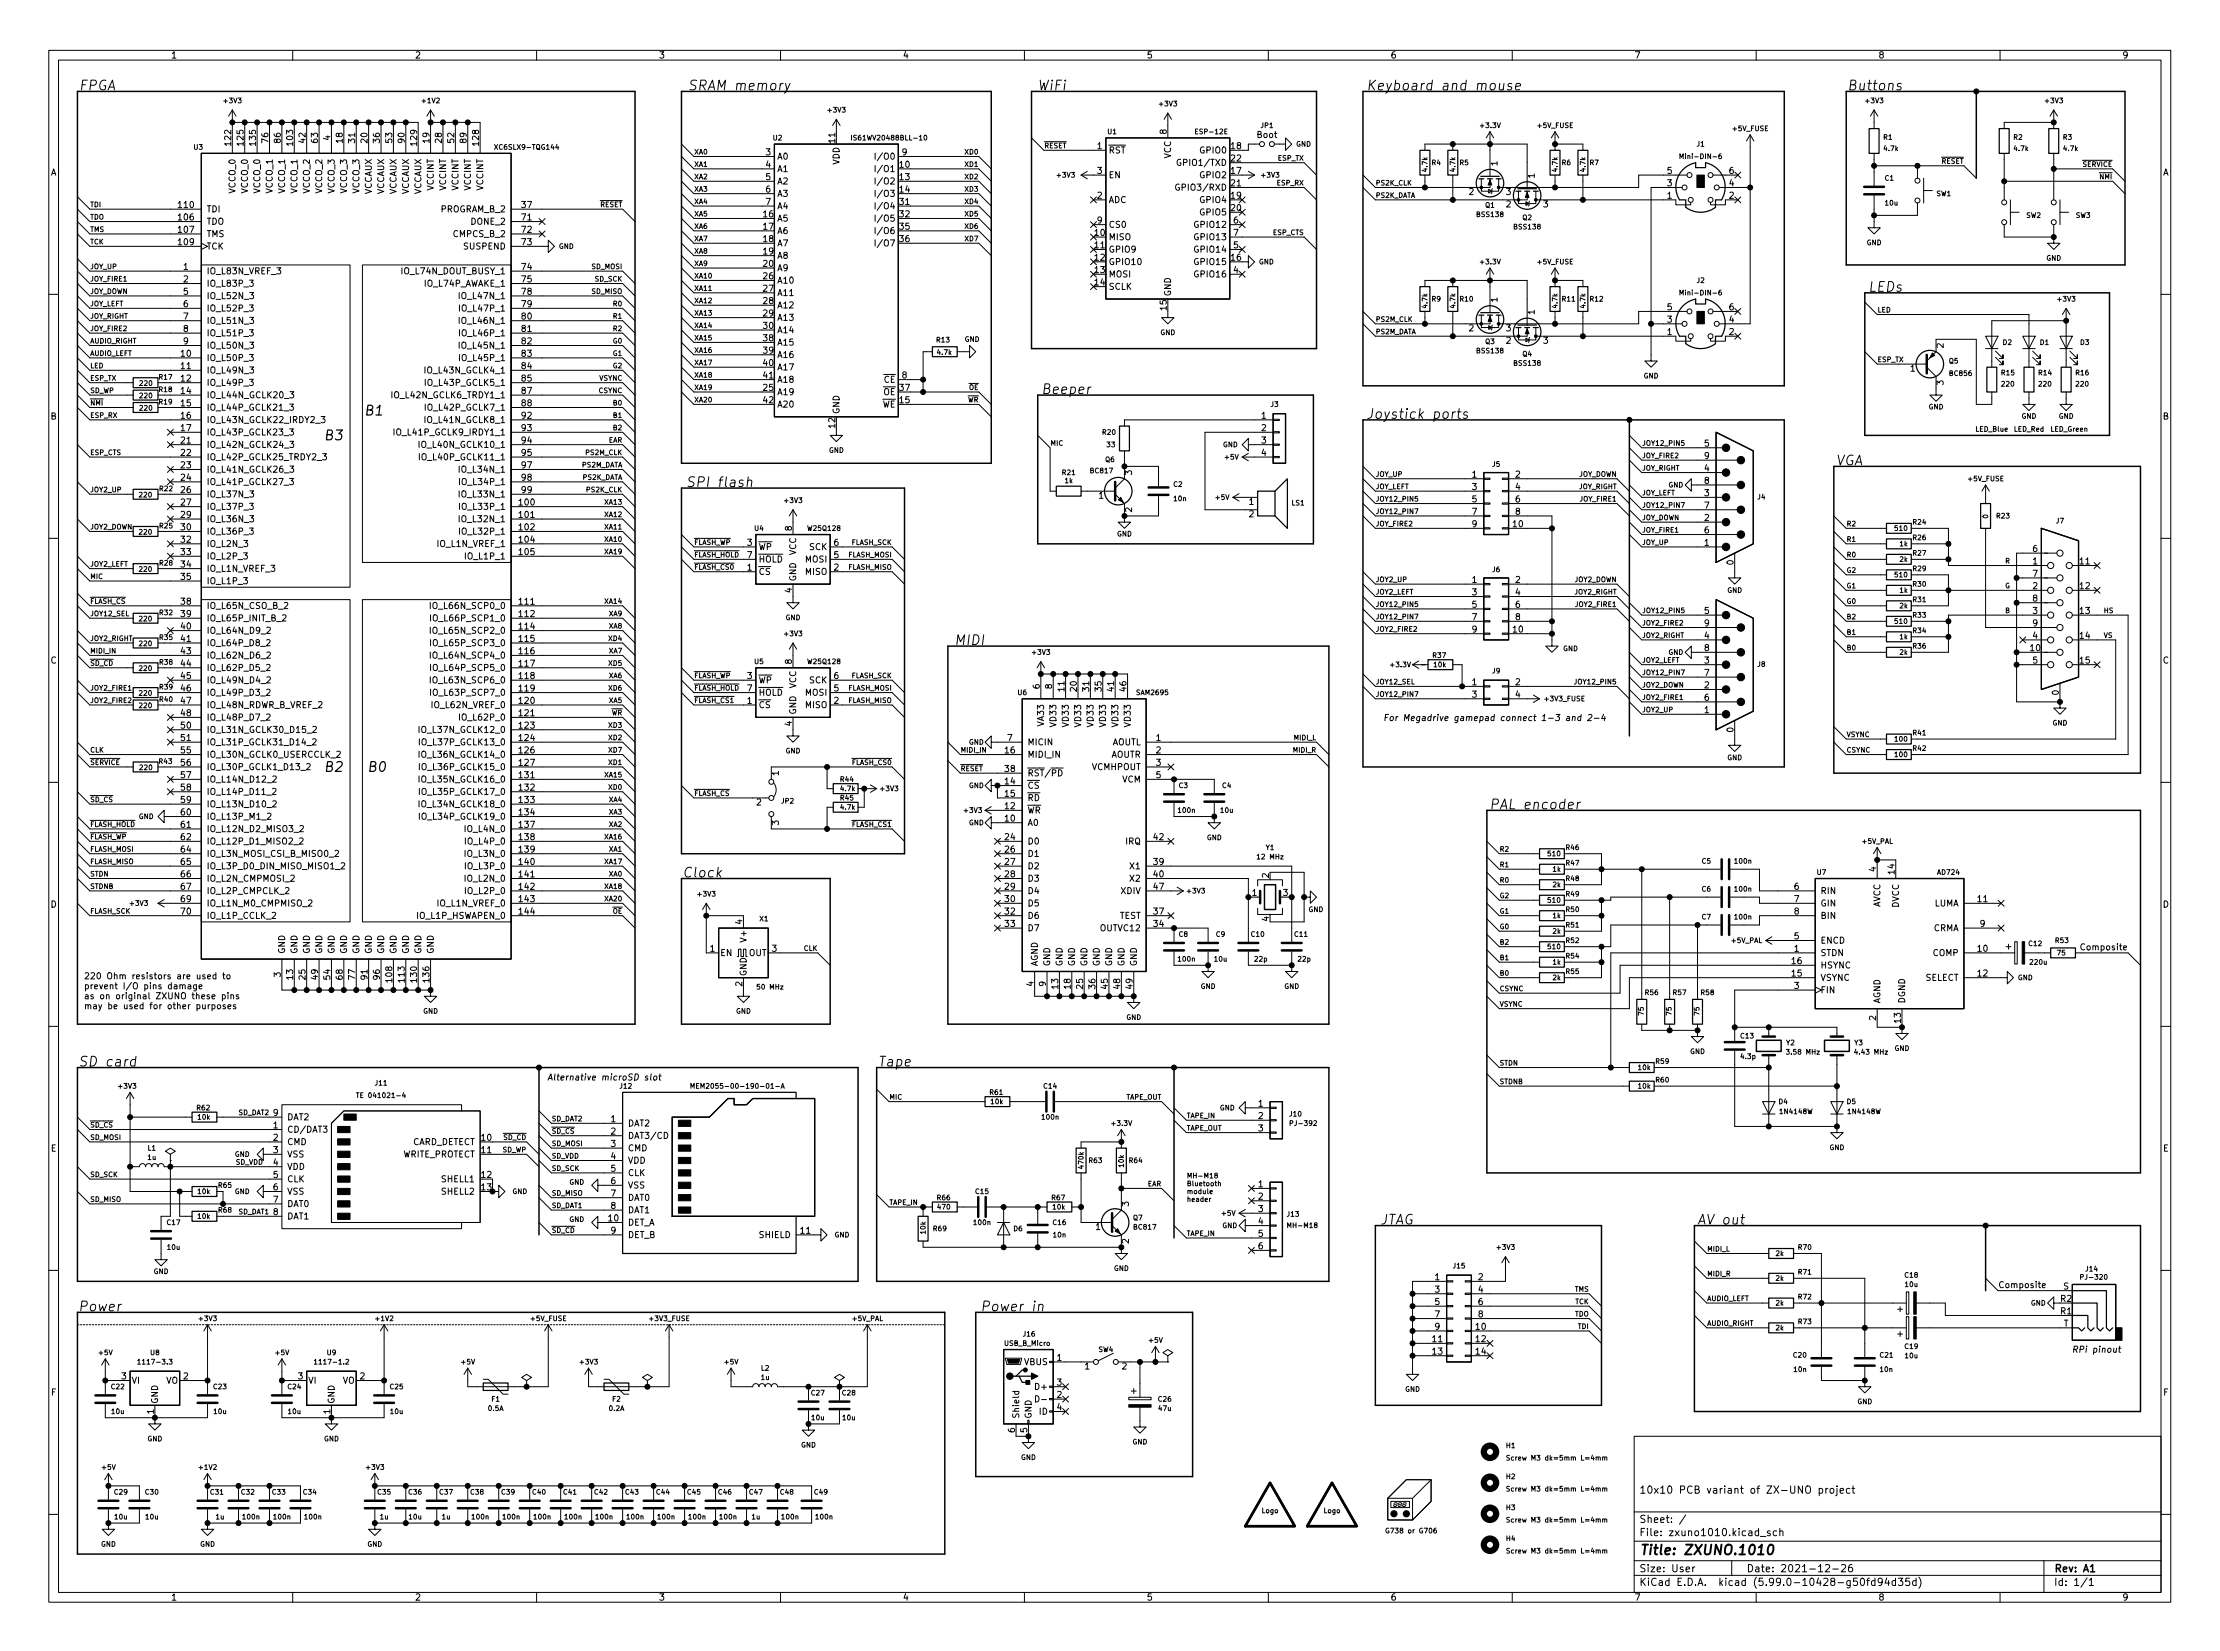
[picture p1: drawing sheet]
<svg xmlns="http://www.w3.org/2000/svg" width="455mm" height="338mm" viewBox="0 0 455 338" stroke-linecap="round" stroke-linejoin="round" font-family="sans-serif">
<defs><g id="words">
<g font-size="2.8">
<text x="16.4" y="18.5">FPGA</text>
<text x="142.7" y="18.5">SRAM memory</text>
<text x="213.2" y="18.5">WiFi</text>
<text x="284.1" y="18.5">Keyboard and mouse</text>
<text x="380" y="18.5">Buttons</text>
<text x="383.4" y="59.8">LEDs</text>
<text x="214.7" y="80.7">Beeper</text>
<text x="75.1" y="85.1">B1</text>
<text x="282.7" y="85.8">Joystick ports</text>
<text x="66.8" y="90.2">B3</text>
<text x="376.2" y="95.4">VGA</text>
<text x="143.2" y="99.8">SPI flash</text>
<text x="195.6" y="132.2">MIDI</text>
<text x="66.8" y="158.2">B2</text>
<text x="75.7" y="158.2">B0</text>
<text x="307.3" y="165.8">PAL encoder</text>
<text x="141" y="179.8">Clock</text>
<text x="18" y="218.5">SD card</text>
<text x="180.8" y="218.5">Tape</text>
<text x="282.8" y="250.9">JTAG</text>
<text x="349.2" y="250.9">AV out</text>
<text x="17" y="268.7">Power</text>
<text x="203" y="268.7">Power in</text>
<text x="336" y="318.6">Title: ZXUNO.1010</text>
</g>
<g font-size="2.1">
<text x="336" y="306.1">10x10 PCB variant of ZX-UNO project</text>
<text x="336" y="314.8">File: zxuno1010.kicad_sch</text>
<text x="336" y="312.1">Sheet: /</text>
<text x="336" y="322.2">Size: User</text>
<text x="358" y="322.2">Date: 2021-12-26</text>
<text x="421" y="322.2">Rev: A1</text>
<text x="336" y="325">KiCad E.D.A. kicad (5.99.0-10428-g50fd94d35d)</text>
<text x="421" y="325">Id: 1/1</text>
</g>
<g font-size="1.8">
<text x="35" y="12">1</text>
<text x="85" y="12">2</text>
<text x="135" y="12">3</text>
<text x="185" y="12">4</text>
<text x="235" y="12">5</text>
<text x="285" y="12">6</text>
<text x="335" y="12">7</text>
<text x="385" y="12">8</text>
<text x="435" y="12">9</text>
<text x="47.4" y="29.7" transform="rotate(-90 47.4 29.7)">122</text>
<text x="49.9" y="29.7" transform="rotate(-90 49.9 29.7)">125</text>
<text x="52.5" y="29.7" transform="rotate(-90 52.5 29.7)">135</text>
<text x="55" y="29.2" transform="rotate(-90 55 29.2)">76</text>
<text x="57.5" y="29.2" transform="rotate(-90 57.5 29.2)">86</text>
<text x="60.1" y="29.7" transform="rotate(-90 60.1 29.7)">103</text>
<text x="62.6" y="29.2" transform="rotate(-90 62.6 29.2)">42</text>
<text x="65.2" y="29.2" transform="rotate(-90 65.2 29.2)">63</text>
<text x="67.7" y="28.7" transform="rotate(-90 67.7 28.7)">4</text>
<text x="70.2" y="29.2" transform="rotate(-90 70.2 29.2)">18</text>
<text x="72.8" y="29.2" transform="rotate(-90 72.8 29.2)">31</text>
<text x="75.3" y="29.2" transform="rotate(-90 75.3 29.2)">20</text>
<text x="77.9" y="29.2" transform="rotate(-90 77.9 29.2)">36</text>
<text x="80.4" y="29.2" transform="rotate(-90 80.4 29.2)">53</text>
<text x="82.9" y="29.2" transform="rotate(-90 82.9 29.2)">90</text>
<text x="85.5" y="29.7" transform="rotate(-90 85.5 29.7)">129</text>
<text x="88" y="29.2" transform="rotate(-90 88 29.2)">19</text>
<text x="90.6" y="29.2" transform="rotate(-90 90.6 29.2)">28</text>
<text x="93.1" y="29.2" transform="rotate(-90 93.1 29.2)">52</text>
<text x="95.6" y="29.2" transform="rotate(-90 95.6 29.2)">89</text>
<text x="98.2" y="29.7" transform="rotate(-90 98.2 29.7)">128</text>
<text x="171.2" y="29.2" transform="rotate(-90 171.2 29.2)">11</text>
<text x="239.1" y="27.5" transform="rotate(-90 239.1 27.5)">8</text>
<text x="257.7" y="28.3">Boot</text>
<text x="10.3" y="36">A</text>
<text x="157" y="31.8">3</text>
<text x="157" y="34.4">4</text>
<text x="159.3" y="32.7">A0</text>
<text x="159.3" y="35.2">A1</text>
<text x="172.1" y="33.8" transform="rotate(-90 172.1 33.8)">VDD</text>
<text x="180.3" y="35.2">I/O1</text>
<text x="184.4" y="34.4">10</text>
<text x="184.9" y="31.8">9</text>
<text x="224.9" y="30.5">1</text>
<text x="224.9" y="35.6">3</text>
<text x="227.2" y="31.4">~RST</text>
<text x="240" y="32.5" transform="rotate(-90 240 32.5)">VCC</text>
<text x="242.2" y="34">GPIO1/TXD</text>
<text x="246.2" y="31.4">GPIO0</text>
<text x="252.4" y="35.6">17</text>
<text x="252.4" y="30.5">18</text>
<text x="252.4" y="33.1">22</text>
<text x="307" y="34" transform="rotate(-90 307 34)">1</text>
<text x="341.8" y="35.6">5</text>
<text x="354.5" y="35.6">6</text>
<text x="443.3" y="36">A</text>
<text x="48.3" y="39.5" transform="rotate(-90 48.3 39.5)">VCCO_0</text>
<text x="50.8" y="39.5" transform="rotate(-90 50.8 39.5)">VCCO_0</text>
<text x="53.3" y="39.5" transform="rotate(-90 53.3 39.5)">VCCO_0</text>
<text x="55.9" y="39.5" transform="rotate(-90 55.9 39.5)">VCCO_1</text>
<text x="58.4" y="39.5" transform="rotate(-90 58.4 39.5)">VCCO_1</text>
<text x="61" y="39.5" transform="rotate(-90 61 39.5)">VCCO_1</text>
<text x="63.5" y="39.5" transform="rotate(-90 63.5 39.5)">VCCO_2</text>
<text x="66" y="39.5" transform="rotate(-90 66 39.5)">VCCO_2</text>
<text x="68.6" y="39.5" transform="rotate(-90 68.6 39.5)">VCCO_3</text>
<text x="71.1" y="39.5" transform="rotate(-90 71.1 39.5)">VCCO_3</text>
<text x="73.7" y="39.5" transform="rotate(-90 73.7 39.5)">VCCO_3</text>
<text x="76.2" y="39.9" transform="rotate(-90 76.2 39.9)">VCCAUX</text>
<text x="78.7" y="39.9" transform="rotate(-90 78.7 39.9)">VCCAUX</text>
<text x="81.3" y="39.9" transform="rotate(-90 81.3 39.9)">VCCAUX</text>
<text x="83.8" y="39.9" transform="rotate(-90 83.8 39.9)">VCCAUX</text>
<text x="86.4" y="39.9" transform="rotate(-90 86.4 39.9)">VCCAUX</text>
<text x="88.9" y="39" transform="rotate(-90 88.9 39)">VCCINT</text>
<text x="91.4" y="39" transform="rotate(-90 91.4 39)">VCCINT</text>
<text x="94" y="39" transform="rotate(-90 94 39)">VCCINT</text>
<text x="96.5" y="39" transform="rotate(-90 96.5 39)">VCCINT</text>
<text x="99.1" y="39" transform="rotate(-90 99.1 39)">VCCINT</text>
<text x="157" y="36.9">5</text>
<text x="157" y="39.4">6</text>
<text x="157" y="42">7</text>
<text x="159.3" y="37.8">A2</text>
<text x="159.3" y="40.3">A3</text>
<text x="184.4" y="36.9">13</text>
<text x="184.4" y="39.4">14</text>
<text x="184.4" y="42">31</text>
<text x="224.9" y="40.7">2</text>
<text x="227.2" y="41.6">ADC</text>
<text x="227.2" y="36.5">EN</text>
<text x="242" y="39.1">GPIO3/RXD</text>
<text x="246.2" y="36.5">GPIO2</text>
<text x="246.2" y="41.6">GPIO4</text>
<text x="252.4" y="40.7">19</text>
<text x="252.4" y="38.2">21</text>
<text x="301.1" y="39.9">2</text>
<text x="308.8" y="39.9">3</text>
<text x="314.6" y="36.5" transform="rotate(-90 314.6 36.5)">1</text>
<text x="341.8" y="40.7">1</text>
<text x="341.8" y="38.2">3</text>
<text x="354.5" y="40.7">2</text>
<text x="354.5" y="38.2">4</text>
<text x="36.6" y="45.1">106</text>
<text x="36.6" y="47.7">107</text>
<text x="36.6" y="42.6">110</text>
<text x="42.3" y="46">TDO</text>
<text x="42.3" y="43.5">TDI</text>
<text x="90.3" y="43.5">PROGRAM_B_2</text>
<text x="96.7" y="46">DONE_2</text>
<text x="107" y="42.6">37</text>
<text x="107" y="45.1">71</text>
<text x="107" y="47.7">72</text>
<text x="156.5" y="44.5">16</text>
<text x="156.5" y="47.1">17</text>
<text x="159.3" y="45.4">A5</text>
<text x="159.3" y="47.9">A6</text>
<text x="159.3" y="42.9">A4</text>
<text x="180.3" y="42.9">I/O4</text>
<text x="184.4" y="44.5">32</text>
<text x="184.4" y="47.1">35</text>
<text x="224.9" y="45.8">9</text>
<text x="227.2" y="46.7">CS0</text>
<text x="245.2" y="46.7">GPIO12</text>
<text x="246.2" y="44.1">GPIO5</text>
<text x="252.4" y="43.2">20</text>
<text x="252.9" y="45.8">6</text>
<text x="308.8" y="42.5">2</text>
<text x="316.4" y="42.5">3</text>
<text x="36.6" y="50.2">109</text>
<text x="42.3" y="48.6">TMS</text>
<text x="42.3" y="51.1">TCK</text>
<text x="93.1" y="48.6">CMPCS_B_2</text>
<text x="95.2" y="51.1">SUSPEND</text>
<text x="107" y="50.2">73</text>
<text x="156.5" y="49.6">18</text>
<text x="156.5" y="52.1">19</text>
<text x="159.3" y="50.5">A7</text>
<text x="159.3" y="53">A8</text>
<text x="184.4" y="49.6">36</text>
<text x="224.4" y="48.3">10</text>
<text x="224.4" y="50.9">11</text>
<text x="224.4" y="53.4">12</text>
<text x="227.2" y="49.2">MISO</text>
<text x="227.2" y="51.8">GPIO9</text>
<text x="245.2" y="51.8">GPIO14</text>
<text x="245.2" y="49.2">GPIO13</text>
<text x="252.4" y="53.4">16</text>
<text x="252.9" y="50.9">5</text>
<text x="252.9" y="48.3">7</text>
<text x="37.6" y="55.3">1</text>
<text x="37.6" y="57.8">2</text>
<text x="42.3" y="56.2">IO_L83N_VREF_3</text>
<text x="42.3" y="58.7">IO_L83P_3</text>
<text x="82.7" y="56.2">IO_L74N_DOUT_BUSY_1</text>
<text x="87" y="58.7">IO_L74P_AWAKE_1</text>
<text x="107" y="55.3">74</text>
<text x="107" y="57.8">75</text>
<text x="156.5" y="54.7">20</text>
<text x="156.5" y="57.2">26</text>
<text x="156.5" y="59.8">27</text>
<text x="159.3" y="55.6">A9</text>
<text x="159.3" y="58.1">A10</text>
<text x="224.4" y="55.9">13</text>
<text x="224.4" y="58.5">14</text>
<text x="227.2" y="54.3">GPIO10</text>
<text x="227.2" y="56.8">MOSI</text>
<text x="227.2" y="59.4">SCLK</text>
<text x="245.2" y="54.3">GPIO15</text>
<text x="245.2" y="56.8">GPIO16</text>
<text x="252.9" y="55.9">4</text>
<text x="37.6" y="60.4">5</text>
<text x="37.6" y="62.9">6</text>
<text x="37.6" y="65.5">7</text>
<text x="42.3" y="61.3">IO_L52N_3</text>
<text x="42.3" y="63.8">IO_L52P_3</text>
<text x="94.6" y="61.3">IO_L47N_1</text>
<text x="94.7" y="63.8">IO_L47P_1</text>
<text x="107" y="60.4">78</text>
<text x="107" y="62.9">79</text>
<text x="107" y="65.5">80</text>
<text x="156.5" y="62.3">28</text>
<text x="156.5" y="64.8">29</text>
<text x="159.3" y="60.6">A11</text>
<text x="159.3" y="63.2">A12</text>
<text x="159.3" y="65.7">A13</text>
<text x="239.1" y="63.5" transform="rotate(-90 239.1 63.5)">15</text>
<text x="240" y="60.8" transform="rotate(-90 240 60.8)">GND</text>
<text x="307" y="61.9" transform="rotate(-90 307 61.9)">1</text>
<text x="314.6" y="64.4" transform="rotate(-90 314.6 64.4)">1</text>
<text x="341.8" y="63.6">5</text>
<text x="354.5" y="63.6">6</text>
<text x="37.6" y="68">8</text>
<text x="37.6" y="70.5">9</text>
<text x="42.3" y="66.4">IO_L51N_3</text>
<text x="42.3" y="68.9">IO_L51P_3</text>
<text x="42.3" y="71.4">IO_L50N_3</text>
<text x="94.6" y="66.4">IO_L46N_1</text>
<text x="94.6" y="71.4">IO_L45N_1</text>
<text x="94.7" y="68.9">IO_L46P_1</text>
<text x="107" y="68">81</text>
<text x="107" y="70.5">82</text>
<text x="156.5" y="67.4">30</text>
<text x="156.5" y="69.9">38</text>
<text x="159.3" y="68.3">A14</text>
<text x="159.3" y="70.8">A15</text>
<text x="301.1" y="67.9">2</text>
<text x="308.8" y="67.9">3</text>
<text x="308.8" y="70.4">2</text>
<text x="316.4" y="70.4">3</text>
<text x="341.8" y="68.6">1</text>
<text x="341.8" y="66.1">3</text>
<text x="354.5" y="68.6">2</text>
<text x="354.5" y="66.1">4</text>
<text x="398.4" y="71.3" transform="rotate(-90 398.4 71.3)">2</text>
<text x="37.1" y="73.1">10</text>
<text x="37.1" y="75.6">11</text>
<text x="42.3" y="74">IO_L50P_3</text>
<text x="42.3" y="76.5">IO_L49N_3</text>
<text x="87.6" y="76.5">IO_L43N_GCLK4_1</text>
<text x="94.7" y="74">IO_L45P_1</text>
<text x="107" y="73.1">83</text>
<text x="107" y="75.6">84</text>
<text x="156.5" y="72.5">39</text>
<text x="156.5" y="75">40</text>
<text x="156.5" y="77.5">41</text>
<text x="159.3" y="73.3">A16</text>
<text x="159.3" y="75.9">A17</text>
<text x="184.9" y="77.5">8</text>
<text x="391.6" y="76.1">1</text>
<text x="37.1" y="78.2">12</text>
<text x="37.1" y="80.7">14</text>
<text x="37.1" y="83.2">15</text>
<text x="42.3" y="79.1">IO_L49P_3</text>
<text x="42.3" y="81.6">IO_L44N_GCLK20_3</text>
<text x="80.9" y="81.6">IO_L42N_GCLK6_TRDY1_1</text>
<text x="87.7" y="79.1">IO_L43P_GCLK5_1</text>
<text x="107" y="78.2">85</text>
<text x="107" y="80.7">87</text>
<text x="107" y="83.2">88</text>
<text x="156.5" y="80.1">25</text>
<text x="156.5" y="82.6">42</text>
<text x="159.3" y="81">A19</text>
<text x="159.3" y="78.4">A18</text>
<text x="159.3" y="83.5">A20</text>
<text x="180.8" y="83.5">~WE</text>
<text x="181.1" y="81">~OE</text>
<text x="181.2" y="78.4">~CE</text>
<text x="184.4" y="82.6">15</text>
<text x="184.4" y="80.1">37</text>
<text x="398.4" y="78.9" transform="rotate(-90 398.4 78.9)">3</text>
<text x="10.3" y="86">B</text>
<text x="37.1" y="85.8">16</text>
<text x="37.1" y="88.3">17</text>
<text x="42.3" y="84.1">IO_L44P_GCLK21_3</text>
<text x="42.3" y="86.7">IO_L43N_GCLK22_IRDY2_3</text>
<text x="42.3" y="89.2">IO_L43P_GCLK23_3</text>
<text x="81.5" y="89.2">IO_L41P_GCLK9_IRDY1_1</text>
<text x="87.6" y="86.7">IO_L41N_GCLK8_1</text>
<text x="87.7" y="84.1">IO_L42P_GCLK7_1</text>
<text x="107" y="85.8">92</text>
<text x="107" y="88.3">93</text>
<text x="171.2" y="87.7" transform="rotate(-90 171.2 87.7)">12</text>
<text x="172.1" y="84.9" transform="rotate(-90 172.1 84.9)">GND</text>
<text x="258.6" y="85.8">1</text>
<text x="258.6" y="88.3">2</text>
<text x="443.3" y="86">B</text>
<text x="37.1" y="90.9">21</text>
<text x="37.1" y="93.4">22</text>
<text x="37.1" y="95.9">23</text>
<text x="42.3" y="91.8">IO_L42N_GCLK24_3</text>
<text x="42.3" y="94.3">IO_L42P_GCLK25_TRDY2_3</text>
<text x="86.7" y="91.8">IO_L40N_GCLK10_1</text>
<text x="86.8" y="94.3">IO_L40P_GCLK11_1</text>
<text x="107" y="90.9">94</text>
<text x="107" y="93.4">95</text>
<text x="107" y="95.9">97</text>
<text x="258.6" y="90.9">3</text>
<text x="258.6" y="93.4">4</text>
<text x="349.4" y="91.5">5</text>
<text x="349.4" y="94">9</text>
<text x="37.1" y="98.5">24</text>
<text x="37.1" y="101">26</text>
<text x="42.3" y="96.8">IO_L41N_GCLK26_3</text>
<text x="42.3" y="99.4">IO_L41P_GCLK27_3</text>
<text x="42.3" y="101.9">IO_L37N_3</text>
<text x="94.6" y="96.8">IO_L34N_1</text>
<text x="94.6" y="101.9">IO_L33N_1</text>
<text x="94.7" y="99.4">IO_L34P_1</text>
<text x="107" y="98.5">98</text>
<text x="107" y="101">99</text>
<text x="232" y="97.3" transform="rotate(-90 232 97.3)">3</text>
<text x="301.8" y="97.9">1</text>
<text x="301.8" y="100.4">3</text>
<text x="310.7" y="97.9">2</text>
<text x="310.7" y="100.4">4</text>
<text x="349.4" y="101.7">3</text>
<text x="349.4" y="96.6">4</text>
<text x="349.4" y="99.1">8</text>
<text x="37.1" y="103.6">27</text>
<text x="37.1" y="106.1">29</text>
<text x="42.3" y="104.5">IO_L37P_3</text>
<text x="42.3" y="107">IO_L36N_3</text>
<text x="94.6" y="107">IO_L32N_1</text>
<text x="94.7" y="104.5">IO_L33P_1</text>
<text x="106.5" y="103.6">100</text>
<text x="106.5" y="106.1">101</text>
<text x="225.3" y="102.2">1</text>
<text x="232" y="104.9" transform="rotate(-90 232 104.9)">2</text>
<text x="256" y="103.4">1</text>
<text x="256" y="106">2</text>
<text x="301.8" y="102.9">5</text>
<text x="301.8" y="105.5">7</text>
<text x="310.7" y="102.9">6</text>
<text x="310.7" y="105.5">8</text>
<text x="349.4" y="106.7">2</text>
<text x="349.4" y="104.2">7</text>
<text x="37.1" y="108.6">30</text>
<text x="37.1" y="111.2">32</text>
<text x="37.1" y="113.7">33</text>
<text x="42.3" y="109.5">IO_L36P_3</text>
<text x="42.3" y="112.1">IO_L2N_3</text>
<text x="89.9" y="112.1">IO_L1N_VREF_1</text>
<text x="94.7" y="109.5">IO_L32P_1</text>
<text x="106.5" y="108.6">102</text>
<text x="106.5" y="111.2">104</text>
<text x="106.5" y="113.7">105</text>
<text x="153.2" y="111.8">3</text>
<text x="155.4" y="112.7">~WP</text>
<text x="162.3" y="108.8" transform="rotate(-90 162.3 108.8)">8</text>
<text x="163.2" y="113.8" transform="rotate(-90 163.2 113.8)">VCC</text>
<text x="165.9" y="112.7">SCK</text>
<text x="171" y="111.8">6</text>
<text x="301.8" y="108">9</text>
<text x="310.2" y="108">10</text>
<text x="349.4" y="111.8">1</text>
<text x="349.4" y="109.3">6</text>
<text x="416.7" y="113.1">6</text>
<text x="37.1" y="116.3">34</text>
<text x="37.1" y="118.8">35</text>
<text x="42.3" y="114.6">IO_L2P_3</text>
<text x="42.3" y="117.2">IO_L1N_VREF_3</text>
<text x="42.3" y="119.7">IO_L1P_3</text>
<text x="95.7" y="114.6">IO_L1P_1</text>
<text x="153.2" y="116.9">1</text>
<text x="153.2" y="114.4">7</text>
<text x="155.4" y="117.8">~CS</text>
<text x="155.4" y="115.3">~HOLD</text>
<text x="163.2" y="119.2" transform="rotate(-90 163.2 119.2)">GND</text>
<text x="165.2" y="117.8">MISO</text>
<text x="165.2" y="115.3">MOSI</text>
<text x="171" y="116.9">2</text>
<text x="171" y="114.4">5</text>
<text x="301.8" y="119.4">1</text>
<text x="310.7" y="119.4">2</text>
<text x="355.3" y="115.7" transform="rotate(-90 355.3 115.7)">0</text>
<text x="416.7" y="115.6">1</text>
<text x="416.7" y="118.2">7</text>
<text x="426.4" y="115.6">11</text>
<text x="37.1" y="123.9">38</text>
<text x="42.3" y="124.8">IO_L65N_CSO_B_2</text>
<text x="89" y="124.8">IO_L66N_SCP0_0</text>
<text x="106.5" y="123.9">111</text>
<text x="162.3" y="121.5" transform="rotate(-90 162.3 121.5)">4</text>
<text x="301.8" y="122">3</text>
<text x="301.8" y="124.5">5</text>
<text x="310.7" y="122">4</text>
<text x="310.7" y="124.5">6</text>
<text x="349.4" y="125.8">5</text>
<text x="416.7" y="120.7">2</text>
<text x="416.7" y="125.8">3</text>
<text x="416.7" y="123.3">8</text>
<text x="426.4" y="120.7">12</text>
<text x="426.4" y="125.8">13</text>
<text x="37.1" y="126.4">39</text>
<text x="37.1" y="129">40</text>
<text x="37.1" y="131.5">41</text>
<text x="42.3" y="127.3">IO_L65P_INIT_B_2</text>
<text x="42.3" y="129.9">IO_L64N_D9_2</text>
<text x="89" y="129.9">IO_L65N_SCP2_0</text>
<text x="89.1" y="127.3">IO_L66P_SCP1_0</text>
<text x="106.5" y="126.4">112</text>
<text x="106.5" y="129">114</text>
<text x="106.5" y="131.5">115</text>
<text x="301.8" y="127.1">7</text>
<text x="301.8" y="129.6">9</text>
<text x="310.2" y="129.6">10</text>
<text x="310.7" y="127.1">8</text>
<text x="349.4" y="130.9">4</text>
<text x="349.4" y="128.3">9</text>
<text x="416.7" y="130.9">4</text>
<text x="416.7" y="128.3">9</text>
<text x="426.4" y="130.9">14</text>
<text x="10.3" y="136">C</text>
<text x="37.1" y="134">43</text>
<text x="37.1" y="136.6">44</text>
<text x="42.3" y="132.4">IO_L64P_D8_2</text>
<text x="42.3" y="134.9">IO_L62N_D6_2</text>
<text x="42.3" y="137.5">IO_L62P_D5_2</text>
<text x="89" y="134.9">IO_L64N_SCP4_0</text>
<text x="89.1" y="132.4">IO_L65P_SCP3_0</text>
<text x="89.1" y="137.5">IO_L64P_SCP5_0</text>
<text x="106.5" y="134">116</text>
<text x="106.5" y="136.6">117</text>
<text x="162.3" y="136.1" transform="rotate(-90 162.3 136.1)">8</text>
<text x="349.4" y="136">3</text>
<text x="349.4" y="133.4">8</text>
<text x="416.2" y="133.4">10</text>
<text x="416.7" y="136">5</text>
<text x="426.4" y="136">15</text>
<text x="443.3" y="136">C</text>
<text x="37.1" y="139.1">45</text>
<text x="37.1" y="141.7">46</text>
<text x="42.3" y="140">IO_L49N_D4_2</text>
<text x="42.3" y="142.6">IO_L49P_D3_2</text>
<text x="89" y="140">IO_L63N_SCP6_0</text>
<text x="89.1" y="142.6">IO_L63P_SCP7_0</text>
<text x="106.5" y="139.1">118</text>
<text x="106.5" y="141.7">119</text>
<text x="153.2" y="139.1">3</text>
<text x="153.2" y="141.7">7</text>
<text x="155.4" y="140">~WP</text>
<text x="155.4" y="142.6">~HOLD</text>
<text x="163.2" y="141.1" transform="rotate(-90 163.2 141.1)">VCC</text>
<text x="165.2" y="142.6">MOSI</text>
<text x="165.9" y="140">SCK</text>
<text x="171" y="141.7">5</text>
<text x="171" y="139.1">6</text>
<text x="213.1" y="141.1" transform="rotate(-90 213.1 141.1)">6</text>
<text x="215.6" y="141.1" transform="rotate(-90 215.6 141.1)">8</text>
<text x="218.2" y="141.6" transform="rotate(-90 218.2 141.6)">11</text>
<text x="220.7" y="141.6" transform="rotate(-90 220.7 141.6)">20</text>
<text x="223.3" y="141.6" transform="rotate(-90 223.3 141.6)">31</text>
<text x="225.8" y="141.6" transform="rotate(-90 225.8 141.6)">35</text>
<text x="228.3" y="141.6" transform="rotate(-90 228.3 141.6)">41</text>
<text x="230.9" y="141.6" transform="rotate(-90 230.9 141.6)">46</text>
<text x="301.8" y="140.4">1</text>
<text x="301.8" y="142.9">3</text>
<text x="310.7" y="140.4">2</text>
<text x="310.7" y="142.9">4</text>
<text x="349.4" y="141">2</text>
<text x="349.4" y="143.6">6</text>
<text x="349.4" y="138.5">7</text>
<text x="422" y="142.4" transform="rotate(-90 422 142.4)">0</text>
<text x="37.1" y="144.2">47</text>
<text x="37.1" y="146.7">48</text>
<text x="37.1" y="149.3">50</text>
<text x="42.3" y="145.1">IO_L48N_RDWR_B_VREF_2</text>
<text x="42.3" y="147.6">IO_L48P_D7_2</text>
<text x="88.9" y="145.1">IO_L62N_VREF_0</text>
<text x="94.7" y="147.6">IO_L62P_0</text>
<text x="106.5" y="144.2">120</text>
<text x="106.5" y="146.7">121</text>
<text x="106.5" y="149.3">123</text>
<text x="153.2" y="144.2">1</text>
<text x="155.4" y="145.1">~CS</text>
<text x="162.3" y="148.8" transform="rotate(-90 162.3 148.8)">4</text>
<text x="163.2" y="146.5" transform="rotate(-90 163.2 146.5)">GND</text>
<text x="165.2" y="145.1">MISO</text>
<text x="171" y="144.2">2</text>
<text x="214" y="148.6" transform="rotate(-90 214 148.6)">VA33</text>
<text x="216.5" y="148.6" transform="rotate(-90 216.5 148.6)">VD33</text>
<text x="219.1" y="148.6" transform="rotate(-90 219.1 148.6)">VD33</text>
<text x="221.6" y="148.6" transform="rotate(-90 221.6 148.6)">VD33</text>
<text x="224.2" y="148.6" transform="rotate(-90 224.2 148.6)">VD33</text>
<text x="226.7" y="148.6" transform="rotate(-90 226.7 148.6)">VD33</text>
<text x="229.2" y="148.6" transform="rotate(-90 229.2 148.6)">VD33</text>
<text x="231.8" y="148.6" transform="rotate(-90 231.8 148.6)">VD33</text>
<text x="292.2" y="147.7">For Megadrive gamepad connect 1-3 and 2-4</text>
<text x="349.4" y="146.1">1</text>
<text x="37.1" y="151.8">51</text>
<text x="37.1" y="154.4">55</text>
<text x="42.3" y="150.2">IO_L31N_GCLK30_D15_2</text>
<text x="42.3" y="152.7">IO_L31P_GCLK31_D14_2</text>
<text x="42.3" y="155.3">IO_L30N_GCLK0_USERCCLK_2</text>
<text x="86.7" y="150.2">IO_L37N_GCLK12_0</text>
<text x="86.7" y="155.3">IO_L36N_GCLK14_0</text>
<text x="86.8" y="152.7">IO_L37P_GCLK13_0</text>
<text x="106.5" y="151.8">124</text>
<text x="106.5" y="154.4">126</text>
<text x="206" y="154.4">16</text>
<text x="206.5" y="151.8">7</text>
<text x="210.6" y="155.3">MIDI_IN</text>
<text x="210.6" y="152.7">MICIN</text>
<text x="227.6" y="155.3">AOUTR</text>
<text x="227.8" y="152.7">AOUTL</text>
<text x="237" y="151.8">1</text>
<text x="237" y="154.4">2</text>
<text x="355.3" y="150" transform="rotate(-90 355.3 150)">0</text>
<text x="37.1" y="156.9">56</text>
<text x="37.1" y="159.4">57</text>
<text x="37.1" y="162">58</text>
<text x="42.3" y="157.8">IO_L30P_GCLK1_D13_2</text>
<text x="42.3" y="160.3">IO_L14N_D12_2</text>
<text x="86.7" y="160.3">IO_L35N_GCLK16_0</text>
<text x="86.8" y="157.8">IO_L36P_GCLK15_0</text>
<text x="106.5" y="156.9">127</text>
<text x="106.5" y="159.4">131</text>
<text x="106.5" y="162">132</text>
<text x="159.6" y="158.9" transform="rotate(-90 159.6 158.9)">1</text>
<text x="206" y="160.7">14</text>
<text x="206" y="158.2">38</text>
<text x="210.6" y="161.6">~CS</text>
<text x="210.6" y="159.1">~RST~/~PD~</text>
<text x="223.8" y="157.8">VCMHPOUT</text>
<text x="230" y="160.3">VCM</text>
<text x="237" y="156.9">3</text>
<text x="237" y="159.4">5</text>
<text x="37.1" y="164.5">59</text>
<text x="37.1" y="167.1">60</text>
<text x="42.3" y="162.9">IO_L14P_D11_2</text>
<text x="42.3" y="165.4">IO_L13N_D10_2</text>
<text x="42.3" y="168">IO_L13P_M1_2</text>
<text x="86.7" y="165.4">IO_L34N_GCLK18_0</text>
<text x="86.8" y="162.9">IO_L35P_GCLK17_0</text>
<text x="86.8" y="168">IO_L34P_GCLK19_0</text>
<text x="106.5" y="164.5">133</text>
<text x="106.5" y="167.1">134</text>
<text x="155.1" y="165">2</text>
<text x="206" y="165.8">12</text>
<text x="206" y="163.3">15</text>
<text x="210.6" y="166.7">~WR</text>
<text x="210.6" y="164.1">~RD</text>
<text x="37.1" y="169.6">61</text>
<text x="37.1" y="172.1">62</text>
<text x="42.3" y="170.5">IO_L12N_D2_MISO3_2</text>
<text x="42.3" y="173">IO_L12P_D1_MISO2_2</text>
<text x="95.6" y="170.5">IO_L4N_0</text>
<text x="95.7" y="173">IO_L4P_0</text>
<text x="106.5" y="169.6">137</text>
<text x="106.5" y="172.1">138</text>
<text x="159.6" y="169.1" transform="rotate(-90 159.6 169.1)">3</text>
<text x="206" y="168.3">10</text>
<text x="206" y="172.1">24</text>
<text x="210.6" y="169.2">A0</text>
<text x="210.6" y="173">D0</text>
<text x="230.8" y="173">IRQ</text>
<text x="236.5" y="172.1">42</text>
<text x="37.1" y="174.7">64</text>
<text x="37.1" y="177.2">65</text>
<text x="37.1" y="179.8">66</text>
<text x="42.3" y="175.6">IO_L3N_MOSI_CSI_B_MISO0_2</text>
<text x="42.3" y="178.1">IO_L3P_D0_DIN_MISO_MISO1_2</text>
<text x="95.6" y="175.6">IO_L3N_0</text>
<text x="95.7" y="178.1">IO_L3P_0</text>
<text x="106.5" y="174.7">139</text>
<text x="106.5" y="177.2">140</text>
<text x="106.5" y="179.8">141</text>
<text x="206" y="174.7">26</text>
<text x="206" y="177.2">27</text>
<text x="206" y="179.8">28</text>
<text x="210.6" y="175.6">D1</text>
<text x="210.6" y="178.1">D2</text>
<text x="231.8" y="178.1">X1</text>
<text x="236.5" y="177.2">39</text>
<text x="236.5" y="179.8">40</text>
<text x="260.1" y="179.9" transform="rotate(-90 260.1 179.9)">2</text>
<text x="384.6" y="178.6" transform="rotate(-90 384.6 178.6)">4</text>
<text x="388.4" y="179.1" transform="rotate(-90 388.4 179.1)">14</text>
<text x="10.3" y="186">D</text>
<text x="37.1" y="182.3">67</text>
<text x="37.1" y="184.8">69</text>
<text x="42.3" y="180.7">IO_L2N_CMPMOSI_2</text>
<text x="42.3" y="183.2">IO_L2P_CMPCLK_2</text>
<text x="42.3" y="185.7">IO_L1N_M0_CMPMISO_2</text>
<text x="89.9" y="185.7">IO_L1N_VREF_0</text>
<text x="95.6" y="180.7">IO_L2N_0</text>
<text x="95.7" y="183.2">IO_L2P_0</text>
<text x="106.5" y="182.3">142</text>
<text x="106.5" y="184.8">143</text>
<text x="206" y="182.3">29</text>
<text x="206" y="184.8">30</text>
<text x="210.6" y="180.7">D3</text>
<text x="210.6" y="183.2">D4</text>
<text x="210.6" y="185.7">D5</text>
<text x="229.8" y="183.2">XDIV</text>
<text x="231.8" y="180.7">X2</text>
<text x="236.5" y="182.3">47</text>
<text x="256.7" y="183.6">1</text>
<text x="263" y="183.6">3</text>
<text x="367.8" y="182.3">6</text>
<text x="367.8" y="184.8">7</text>
<text x="373.1" y="183.2">RIN</text>
<text x="373.1" y="185.7">GIN</text>
<text x="396.5" y="185.7">LUMA</text>
<text x="405.4" y="184.8">11</text>
<text x="443.3" y="186">D</text>
<text x="37.1" y="187.4">70</text>
<text x="42.3" y="188.3">IO_L1P_CCLK_2</text>
<text x="85.7" y="188.3">IO_L1P_HSWAPEN_0</text>
<text x="106.5" y="187.4">144</text>
<text x="152.1" y="189.4" transform="rotate(-90 152.1 189.4)">4</text>
<text x="206" y="187.4">32</text>
<text x="206" y="189.9">33</text>
<text x="210.6" y="188.3">D6</text>
<text x="210.6" y="190.8">D7</text>
<text x="225.8" y="190.8">OUTVC12</text>
<text x="229.4" y="188.3">TEST</text>
<text x="236.5" y="189.9">34</text>
<text x="236.5" y="187.4">37</text>
<text x="260.1" y="188.8" transform="rotate(-90 260.1 188.8)">4</text>
<text x="367.8" y="187.4">8</text>
<text x="373.1" y="188.3">BIN</text>
<text x="385.4" y="186" transform="rotate(-90 385.4 186)">AVCC</text>
<text x="389.3" y="186" transform="rotate(-90 389.3 186)">DVCC</text>
<text x="396.3" y="190.8">CRMA</text>
<text x="405.9" y="189.9">9</text>
<text x="58.4" y="195.5" transform="rotate(-90 58.4 195.5)">GND</text>
<text x="61" y="195.5" transform="rotate(-90 61 195.5)">GND</text>
<text x="63.5" y="195.5" transform="rotate(-90 63.5 195.5)">GND</text>
<text x="66" y="195.5" transform="rotate(-90 66 195.5)">GND</text>
<text x="68.6" y="195.5" transform="rotate(-90 68.6 195.5)">GND</text>
<text x="71.1" y="195.5" transform="rotate(-90 71.1 195.5)">GND</text>
<text x="73.7" y="195.5" transform="rotate(-90 73.7 195.5)">GND</text>
<text x="76.2" y="195.5" transform="rotate(-90 76.2 195.5)">GND</text>
<text x="78.7" y="195.5" transform="rotate(-90 78.7 195.5)">GND</text>
<text x="81.3" y="195.5" transform="rotate(-90 81.3 195.5)">GND</text>
<text x="83.8" y="195.5" transform="rotate(-90 83.8 195.5)">GND</text>
<text x="86.4" y="195.5" transform="rotate(-90 86.4 195.5)">GND</text>
<text x="88.9" y="195.5" transform="rotate(-90 88.9 195.5)">GND</text>
<text x="145.6" y="195">1</text>
<text x="147.6" y="195.9">EN</text>
<text x="153" y="192.6" transform="rotate(-90 153 192.6)">V+</text>
<text x="153.5" y="195.9">OUT</text>
<text x="158.3" y="195">3</text>
<text x="367.3" y="197.5">16</text>
<text x="367.8" y="195">1</text>
<text x="367.8" y="192.5">5</text>
<text x="373.1" y="195.9">STDN</text>
<text x="373.1" y="193.4">ENCD</text>
<text x="396.3" y="195.9">COMP</text>
<text x="405.4" y="195">10</text>
<text x="427.1" y="194.7">Composite</text>
<text x="17.1" y="200.7">220 Ohm resistors are used to</text>
<text x="17.1" y="202.7">prevent I/O pins damage</text>
<text x="57.5" y="200.2" transform="rotate(-90 57.5 200.2)">3</text>
<text x="60.1" y="200.7" transform="rotate(-90 60.1 200.7)">13</text>
<text x="62.6" y="200.7" transform="rotate(-90 62.6 200.7)">25</text>
<text x="65.2" y="200.7" transform="rotate(-90 65.2 200.7)">49</text>
<text x="67.7" y="200.7" transform="rotate(-90 67.7 200.7)">54</text>
<text x="70.2" y="200.7" transform="rotate(-90 70.2 200.7)">68</text>
<text x="72.8" y="200.7" transform="rotate(-90 72.8 200.7)">77</text>
<text x="75.3" y="200.7" transform="rotate(-90 75.3 200.7)">91</text>
<text x="77.9" y="200.7" transform="rotate(-90 77.9 200.7)">96</text>
<text x="80.4" y="201.2" transform="rotate(-90 80.4 201.2)">108</text>
<text x="82.9" y="201.2" transform="rotate(-90 82.9 201.2)">113</text>
<text x="85.5" y="201.2" transform="rotate(-90 85.5 201.2)">130</text>
<text x="88" y="201.2" transform="rotate(-90 88 201.2)">136</text>
<text x="152.1" y="202.1" transform="rotate(-90 152.1 202.1)">2</text>
<text x="153" y="200.1" transform="rotate(-90 153 200.1)">GND</text>
<text x="211.8" y="202.1" transform="rotate(-90 211.8 202.1)">4</text>
<text x="212.7" y="198.1" transform="rotate(-90 212.7 198.1)">AGND</text>
<text x="214.4" y="202.1" transform="rotate(-90 214.4 202.1)">9</text>
<text x="215.3" y="198.1" transform="rotate(-90 215.3 198.1)">GND</text>
<text x="216.9" y="202.6" transform="rotate(-90 216.9 202.6)">13</text>
<text x="217.8" y="198.1" transform="rotate(-90 217.8 198.1)">GND</text>
<text x="219.5" y="202.6" transform="rotate(-90 219.5 202.6)">18</text>
<text x="220.3" y="198.1" transform="rotate(-90 220.3 198.1)">GND</text>
<text x="222" y="202.6" transform="rotate(-90 222 202.6)">25</text>
<text x="222.9" y="198.1" transform="rotate(-90 222.9 198.1)">GND</text>
<text x="224.5" y="202.6" transform="rotate(-90 224.5 202.6)">36</text>
<text x="225.4" y="198.1" transform="rotate(-90 225.4 198.1)">GND</text>
<text x="227.1" y="202.6" transform="rotate(-90 227.1 202.6)">45</text>
<text x="228" y="198.1" transform="rotate(-90 228 198.1)">GND</text>
<text x="229.6" y="202.6" transform="rotate(-90 229.6 202.6)">48</text>
<text x="230.5" y="198.1" transform="rotate(-90 230.5 198.1)">GND</text>
<text x="232.2" y="202.6" transform="rotate(-90 232.2 202.6)">49</text>
<text x="233" y="198.1" transform="rotate(-90 233 198.1)">GND</text>
<text x="367.3" y="200.1">15</text>
<text x="367.8" y="202.6">3</text>
<text x="373.1" y="201">VSYNC</text>
<text x="373.1" y="198.4">HSYNC</text>
<text x="373.1" y="203.5">FIN</text>
<text x="394.6" y="201">SELECT</text>
<text x="405.4" y="200.1">12</text>
<text x="17.1" y="204.7">as on original ZXUNO these pins</text>
<text x="17.1" y="206.8">may be used for other purposes</text>
<text x="384.6" y="209.1" transform="rotate(-90 384.6 209.1)">2</text>
<text x="385.4" y="205.7" transform="rotate(-90 385.4 205.7)">AGND</text>
<text x="389.6" y="209.6" transform="rotate(-90 389.6 209.6)">13</text>
<text x="390.5" y="205.7" transform="rotate(-90 390.5 205.7)">DGND</text>
<text x="115.3" y="221.4">Alternative microSD slot</text>
<text x="258" y="226.8">1</text>
<text x="56" y="231.2">1</text>
<text x="56" y="233.7">2</text>
<text x="56" y="228.7">9</text>
<text x="58.8" y="232.1">CD/DAT3</text>
<text x="58.8" y="229.6">DAT2</text>
<text x="98.7" y="233.7">10</text>
<text x="125.2" y="229.9">1</text>
<text x="125.2" y="232.5">2</text>
<text x="128.7" y="230.8">DAT2</text>
<text x="128.7" y="233.4">DAT3/CD</text>
<text x="258" y="229.3">2</text>
<text x="258" y="231.8">3</text>
<text x="10.4" y="236">E</text>
<text x="56" y="236.3">3</text>
<text x="56" y="238.8">4</text>
<text x="58.8" y="234.6">CMD</text>
<text x="58.8" y="237.2">VSS</text>
<text x="58.8" y="239.7">VDD</text>
<text x="82.3" y="237.2">WRITE_PROTECT</text>
<text x="84.2" y="234.6">CARD_DETECT</text>
<text x="98.7" y="236.3">11</text>
<text x="125.2" y="235">3</text>
<text x="125.2" y="237.6">4</text>
<text x="128.7" y="235.9">CMD</text>
<text x="128.7" y="238.4">VDD</text>
<text x="443.4" y="236">E</text>
<text x="56" y="241.4">5</text>
<text x="56" y="243.9">6</text>
<text x="58.8" y="242.3">CLK</text>
<text x="58.8" y="244.8">VSS</text>
<text x="90.6" y="242.3">SHELL1</text>
<text x="90.6" y="244.8">SHELL2</text>
<text x="98.7" y="241.4">12</text>
<text x="98.7" y="243.9">13</text>
<text x="125.2" y="240.1">5</text>
<text x="125.2" y="242.6">6</text>
<text x="125.2" y="245.2">7</text>
<text x="128.7" y="241">CLK</text>
<text x="128.7" y="243.5">VSS</text>
<text x="258" y="243.3">1</text>
<text x="258" y="245.8">2</text>
<text x="56" y="246.4">7</text>
<text x="56" y="249">8</text>
<text x="58.8" y="247.3">DAT0</text>
<text x="58.8" y="249.9">DAT1</text>
<text x="124.7" y="250.3">10</text>
<text x="125.2" y="247.7">8</text>
<text x="128.7" y="251.1">DET_A</text>
<text x="128.7" y="246.1">DAT0</text>
<text x="128.7" y="248.6">DAT1</text>
<text x="231.4" y="247.2" transform="rotate(-90 231.4 247.2)">3</text>
<text x="258" y="248.3">3</text>
<text x="258" y="250.9">4</text>
<text x="125.2" y="252.8">9</text>
<text x="128.7" y="253.7">DET_B</text>
<text x="155.7" y="253.7">SHIELD</text>
<text x="164.1" y="252.8">11</text>
<text x="224.6" y="252">1</text>
<text x="231.4" y="254.8" transform="rotate(-90 231.4 254.8)">2</text>
<text x="258" y="253.4">5</text>
<text x="258" y="256">6</text>
<text x="294.1" y="262.3">1</text>
<text x="303" y="262.3">2</text>
<text x="409.6" y="263.9">Composite</text>
<text x="294.1" y="264.9">3</text>
<text x="294.1" y="267.4">5</text>
<text x="294.1" y="269.9">7</text>
<text x="303" y="264.9">4</text>
<text x="303" y="267.4">6</text>
<text x="303" y="269.9">8</text>
<text x="422.4" y="269.3">R1</text>
<text x="422.4" y="266.8">R2</text>
<text x="423" y="264.2">S</text>
<text x="293.7" y="275">11</text>
<text x="294.1" y="272.5">9</text>
<text x="302.5" y="272.5">10</text>
<text x="302.5" y="275">12</text>
<text x="423" y="271.8">T</text>
<text x="210" y="279.7">VBUS</text>
<text x="216.7" y="278.8">1</text>
<text x="222.4" y="280.6">1</text>
<text x="230" y="280.6">2</text>
<text x="293.7" y="277.6">13</text>
<text x="302.5" y="277.6">14</text>
<text x="425.5" y="277.2">RPi pinout</text>
<text x="10.4" y="286">F</text>
<text x="24.9" y="282.6">3</text>
<text x="26.9" y="283.5">VI</text>
<text x="32.4" y="287.7" transform="rotate(-90 32.4 287.7)">GND</text>
<text x="34" y="283.5">VO</text>
<text x="37.6" y="282.6">2</text>
<text x="61.1" y="282.6">3</text>
<text x="63.1" y="283.5">VI</text>
<text x="68.6" y="287.7" transform="rotate(-90 68.6 287.7)">GND</text>
<text x="70.2" y="283.5">VO</text>
<text x="73.8" y="282.6">2</text>
<text x="212.6" y="284.8">D+</text>
<text x="216.7" y="286.4">2</text>
<text x="216.7" y="283.9">3</text>
<text x="443.4" y="286">F</text>
<text x="31.5" y="289.7" transform="rotate(-90 31.5 289.7)">1</text>
<text x="67.7" y="289.7" transform="rotate(-90 67.7 289.7)">1</text>
<text x="208" y="293.5" transform="rotate(-90 208 293.5)">6</text>
<text x="208.9" y="290.8" transform="rotate(-90 208.9 290.8)">Shield</text>
<text x="210.6" y="293.5" transform="rotate(-90 210.6 293.5)">5</text>
<text x="211.5" y="290.8" transform="rotate(-90 211.5 290.8)">GND</text>
<text x="213.1" y="289.9">ID</text>
<text x="216.7" y="289">4</text>
<text x="35" y="328">1</text>
<text x="85" y="328">2</text>
<text x="135" y="328">3</text>
<text x="185" y="328">4</text>
<text x="235" y="328">5</text>
<text x="285" y="328">6</text>
<text x="335" y="328">7</text>
<text x="385" y="328">8</text>
<text x="435" y="328">9</text>
</g>
<g font-size="1.4">
<text x="46" y="21.1">+3V3</text>
<text x="86.6" y="21.1">+1V2</text>
<text x="169.8" y="23">+3V3</text>
<text x="237.7" y="21.8">+3V3</text>
<text x="382.5" y="21.1">+3V3</text>
<text x="419.4" y="21.1">+3V3</text>
<text x="158.5" y="28.8">U2</text>
<text x="175.4" y="28.8">IS61WV20488BLL-10</text>
<text x="227.1" y="27.5">U1</text>
<text x="245.4" y="27.5">ESP-12E</text>
<text x="258.5" y="26.2">JP1</text>
<text x="303.6" y="26.2">+3.3V</text>
<text x="315.3" y="26.2">+5V_FUSE</text>
<text x="355.3" y="26.9">+5V_FUSE</text>
<text x="386.1" y="28.6">R1</text>
<text x="412.8" y="28.6">R2</text>
<text x="422.9" y="28.6">R3</text>
<text x="39.7" y="30.7">U3</text>
<text x="102" y="30.7">XC6SLX9-TQG144</text>
<text x="142.2" y="34.2">XA1</text>
<text x="142.2" y="31.6">XA0</text>
<text x="198" y="31.6">XD0</text>
<text x="198" y="34.2">XD1</text>
<text x="214" y="30.4">~RESET</text>
<text x="262" y="32.9">ESP_TX</text>
<text x="265.7" y="30">GND</text>
<text x="292.6" y="35.1" transform="rotate(-90 292.6 35.1)">4.7k</text>
<text x="293.5" y="33.8">R4</text>
<text x="298.3" y="35.1" transform="rotate(-90 298.3 35.1)">4.7k</text>
<text x="299.2" y="33.8">R5</text>
<text x="319.3" y="35.1" transform="rotate(-90 319.3 35.1)">4.7k</text>
<text x="320.2" y="33.8">R6</text>
<text x="325" y="35.1" transform="rotate(-90 325 35.1)">4.7k</text>
<text x="325.9" y="33.8">R7</text>
<text x="345.2" y="32.6">Mini-DIN-6</text>
<text x="347.8" y="30">J1</text>
<text x="386.3" y="30.9">4.7k</text>
<text x="397.9" y="33.5">~RESET</text>
<text x="412.9" y="30.9">4.7k</text>
<text x="423.1" y="30.9">4.7k</text>
<text x="427" y="34.2">~SERVICE</text>
<text x="142.2" y="39.3">XA3</text>
<text x="142.2" y="36.7">XA2</text>
<text x="142.2" y="41.8">XA4</text>
<text x="198" y="39.3">XD3</text>
<text x="198" y="36.7">XD2</text>
<text x="198" y="41.8">XD4</text>
<text x="216.8" y="36.4">+3V3</text>
<text x="258.7" y="36.4">+3V3</text>
<text x="261.8" y="38">ESP_RX</text>
<text x="281.9" y="40.5">PS2K_DATA</text>
<text x="281.9" y="38">PS2K_CLK</text>
<text x="386.4" y="37">C1</text>
<text x="397" y="40.2">SW1</text>
<text x="430.5" y="36.7">~NMI</text>
<text x="18.4" y="42.4">TDI</text>
<text x="18.4" y="45">TDO</text>
<text x="18.4" y="47.5">TMS</text>
<text x="123" y="42.4">~RESET</text>
<text x="142.2" y="44.3">XA5</text>
<text x="142.2" y="46.9">XA6</text>
<text x="198" y="46.9">XD6</text>
<text x="198" y="44.3">XD5</text>
<text x="302.8" y="44.5">BSS138</text>
<text x="304.5" y="42.5">Q1</text>
<text x="310.5" y="47">BSS138</text>
<text x="312.1" y="45.1">Q2</text>
<text x="386.5" y="42.1">10u</text>
<text x="415.4" y="44.6">SW2</text>
<text x="425.5" y="44.6">SW3</text>
<text x="18.4" y="50.1">TCK</text>
<text x="114.5" y="51">GND</text>
<text x="142.2" y="49.4">XA7</text>
<text x="142.2" y="52">XA8</text>
<text x="198" y="49.4">XD7</text>
<text x="261" y="48.2">ESP_CTS</text>
<text x="382.6" y="50.2">GND</text>
<text x="419.5" y="53.4">GND</text>
<text x="18.4" y="57.7">JOY_FIRE1</text>
<text x="18.4" y="55.1">JOY_UP</text>
<text x="121.4" y="55.1">SD_MOSI</text>
<text x="122" y="57.7">SD_SCK</text>
<text x="142.2" y="54.5">XA9</text>
<text x="142.2" y="57">XA10</text>
<text x="142.2" y="59.6">XA11</text>
<text x="258" y="54.2">GND</text>
<text x="303.6" y="54.2">+3.3V</text>
<text x="315.3" y="54.2">+5V_FUSE</text>
<text x="347.8" y="58">J2</text>
<text x="18.4" y="62.8">JOY_LEFT</text>
<text x="18.4" y="60.2">JOY_DOWN</text>
<text x="18.4" y="65.3">JOY_RIGHT</text>
<text x="121.4" y="60.2">SD_MISO</text>
<text x="125.9" y="62.8">R0</text>
<text x="125.9" y="65.3">R1</text>
<text x="142.2" y="64.7">XA13</text>
<text x="142.2" y="62.1">XA12</text>
<text x="281.9" y="65.9">PS2M_CLK</text>
<text x="292.6" y="63" transform="rotate(-90 292.6 63)">4.7k</text>
<text x="293.5" y="61.8">R9</text>
<text x="298.3" y="63" transform="rotate(-90 298.3 63)">4.7k</text>
<text x="299.3" y="61.8">R10</text>
<text x="319.3" y="63" transform="rotate(-90 319.3 63)">4.7k</text>
<text x="320.3" y="61.8">R11</text>
<text x="325" y="63" transform="rotate(-90 325 63)">4.7k</text>
<text x="326" y="61.8">R12</text>
<text x="345.2" y="60.5">Mini-DIN-6</text>
<text x="384.8" y="64">LED</text>
<text x="421.9" y="61.8">+3V3</text>
<text x="18.4" y="70.4">AUDIO_RIGHT</text>
<text x="18.4" y="67.8">JOY_FIRE2</text>
<text x="125.8" y="70.4">G0</text>
<text x="125.9" y="67.8">R2</text>
<text x="142.2" y="69.7">XA15</text>
<text x="142.2" y="67.2">XA14</text>
<text x="192" y="70.2">R13</text>
<text x="197.7" y="70">GND</text>
<text x="237.8" y="68.6">GND</text>
<text x="281.9" y="68.5">PS2M_DATA</text>
<text x="304.5" y="70.5">Q3</text>
<text x="410.6" y="70.7">D2</text>
<text x="418.2" y="70.7">D1</text>
<text x="426.5" y="70.7">D3</text>
<text x="18.4" y="78">ESP_TX</text>
<text x="18.4" y="75.5">LED</text>
<text x="18.4" y="72.9">AUDIO_LEFT</text>
<text x="32.6" y="77.8">R17</text>
<text x="122.8" y="78">VSYNC</text>
<text x="125.8" y="75.5">G2</text>
<text x="125.8" y="72.9">G1</text>
<text x="142.2" y="77.4">XA18</text>
<text x="142.2" y="74.8">XA17</text>
<text x="142.2" y="72.3">XA16</text>
<text x="192.2" y="72.7">4.7k</text>
<text x="302.8" y="72.4">BSS138</text>
<text x="310.5" y="74.9">BSS138</text>
<text x="312.1" y="73">Q4</text>
<text x="336.9" y="77.5">GND</text>
<text x="384.8" y="74.2">ESP_TX</text>
<text x="399.5" y="74.5">Q5</text>
<text x="399.7" y="77">BC856</text>
<text x="410.3" y="76.9">R15</text>
<text x="417.9" y="76.9">R14</text>
<text x="425.6" y="76.9">R16</text>
<text x="18.4" y="83.1">~NMI</text>
<text x="18.4" y="80.5">SD_WP</text>
<text x="28.7" y="81.6">220</text>
<text x="28.7" y="79">220</text>
<text x="32.6" y="80.3">R18</text>
<text x="32.6" y="82.9">R19</text>
<text x="122.8" y="80.5">CSYNC</text>
<text x="125.9" y="83.1">B0</text>
<text x="142.2" y="82.4">XA20</text>
<text x="142.2" y="79.9">XA19</text>
<text x="198.3" y="82.4">~WR</text>
<text x="198.6" y="79.9">~OE</text>
<text x="260.5" y="83.4">J3</text>
<text x="395.3" y="83.9">GND</text>
<text x="410.4" y="79.2">220</text>
<text x="418" y="79.2">220</text>
<text x="425.7" y="79.2">220</text>
<text x="18.4" y="85.6">ESP_RX</text>
<text x="28.7" y="84.1">220</text>
<text x="125.9" y="88.2">B2</text>
<text x="125.9" y="85.6">B1</text>
<text x="226" y="89.1">R20</text>
<text x="405" y="88.4">LED_Blue</text>
<text x="412.8" y="88.4">LED_Red</text>
<text x="414.4" y="85.8">GND</text>
<text x="420.4" y="88.4">LED_Green</text>
<text x="422" y="85.8">GND</text>
<text x="18.4" y="93.2">ESP_CTS</text>
<text x="119.2" y="95.8">PS2M_DATA</text>
<text x="120.2" y="93.2">PS2M_CLK</text>
<text x="124.7" y="90.7">EAR</text>
<text x="169.9" y="92.8">GND</text>
<text x="215.3" y="91.3">MIC</text>
<text x="226.6" y="94.7">Q6</text>
<text x="226.9" y="91.6">33</text>
<text x="250.7" y="91.6">GND</text>
<text x="251.2" y="94.2">+5V</text>
<text x="305.9" y="95.6">J5</text>
<text x="336.5" y="93.9">JOY_FIRE2</text>
<text x="336.5" y="91.3">JOY12_PIN5</text>
<text x="18.4" y="100.9">JOY2_UP</text>
<text x="28.6" y="101.9">220</text>
<text x="32.7" y="100.6">R22</text>
<text x="119.4" y="98.3">PS2K_DATA</text>
<text x="120.4" y="100.9">PS2K_CLK</text>
<text x="217.8" y="97.3">R21</text>
<text x="218.3" y="99">1k</text>
<text x="223.6" y="97">BC817</text>
<text x="240.6" y="99.8">C2</text>
<text x="281.9" y="100.2">JOY_LEFT</text>
<text x="281.9" y="97.7">JOY_UP</text>
<text x="323.5" y="97.7">JOY_DOWN</text>
<text x="323.6" y="100.2">JOY_RIGHT</text>
<text x="336.5" y="96.4">JOY_RIGHT</text>
<text x="336.5" y="101.5">JOY_LEFT</text>
<text x="342" y="99.9">GND</text>
<text x="403.5" y="98.6">+5V_FUSE</text>
<text x="124.2" y="105.9">XA12</text>
<text x="124.2" y="103.4">XA13</text>
<text x="160.9" y="103.1">+3V3</text>
<text x="240.7" y="102.7">10n</text>
<text x="249.3" y="102.4">+5V</text>
<text x="264.8" y="103.6">LS1</text>
<text x="281.9" y="102.8">JOY12_PIN5</text>
<text x="281.9" y="107.8">JOY_FIRE2</text>
<text x="281.9" y="105.3">JOY12_PIN7</text>
<text x="324" y="102.8">JOY_FIRE1</text>
<text x="336.5" y="104">JOY12_PIN7</text>
<text x="336.5" y="106.6">JOY_DOWN</text>
<text x="360.3" y="102.3">J4</text>
<text x="378.5" y="107.8">R2</text>
<text x="392.2" y="107.5">R24</text>
<text x="407.5" y="106.2" transform="rotate(-90 407.5 106.2)">0</text>
<text x="409.3" y="106.2">R23</text>
<text x="421.5" y="107.2">J7</text>
<text x="18.4" y="108.5">JOY2_DOWN</text>
<text x="28.6" y="109.5">220</text>
<text x="32.7" y="108.3">R25</text>
<text x="124.2" y="111">XA10</text>
<text x="124.2" y="108.5">XA11</text>
<text x="124.2" y="113.6">XA19</text>
<text x="142.2" y="111.7">~FLASH_WP</text>
<text x="154.7" y="108.8">U4</text>
<text x="165.8" y="108.8">W25Q128</text>
<text x="174.5" y="111.7">FLASH_SCK</text>
<text x="229" y="109.9">GND</text>
<text x="336.5" y="109.1">JOY_FIRE1</text>
<text x="336.5" y="111.7">JOY_UP</text>
<text x="378.5" y="111">R1</text>
<text x="388.5" y="108.8">510</text>
<text x="389.4" y="111.9">1k</text>
<text x="392.2" y="110.7">R26</text>
<text x="392.2" y="113.8">R27</text>
<text x="18.4" y="118.6">MIC</text>
<text x="18.4" y="116.1">JOY2_LEFT</text>
<text x="28.6" y="117.1">220</text>
<text x="32.7" y="115.9">R28</text>
<text x="142.2" y="114.2">~FLASH_HOLD</text>
<text x="142.2" y="116.7">~FLASH_CS0</text>
<text x="173.9" y="116.7">FLASH_MISO</text>
<text x="173.9" y="114.2">FLASH_MOSI</text>
<text x="281.9" y="119.3">JOY2_UP</text>
<text x="305.9" y="117.2">J6</text>
<text x="322.7" y="119.3">JOY2_DOWN</text>
<text x="378.5" y="114.2">R0</text>
<text x="378.5" y="117.4">G2</text>
<text x="388.5" y="118.3">510</text>
<text x="389.4" y="115.1">2k</text>
<text x="392.2" y="117">R29</text>
<text x="411.1" y="115.5">R</text>
<text x="18.4" y="123.7">~FLASH_CS</text>
<text x="124.2" y="123.7">XA14</text>
<text x="281.9" y="121.8">JOY2_LEFT</text>
<text x="281.9" y="124.4">JOY12_PIN5</text>
<text x="322.8" y="121.8">JOY2_RIGHT</text>
<text x="323.2" y="124.4">JOY2_FIRE1</text>
<text x="336.5" y="125.6">JOY12_PIN5</text>
<text x="354.1" y="121.5">GND</text>
<text x="378.5" y="123.7">G0</text>
<text x="378.5" y="120.5">G1</text>
<text x="389.4" y="121.5">1k</text>
<text x="389.4" y="124.6">2k</text>
<text x="392.2" y="120.2">R30</text>
<text x="392.2" y="123.4">R31</text>
<text x="411" y="120.5">G</text>
<text x="411.1" y="125.6">B</text>
<text x="431.2" y="125.6">HS</text>
<text x="18.4" y="131.3">JOY2_RIGHT</text>
<text x="18.4" y="126.3">JOY12_SEL</text>
<text x="28.6" y="127.3">220</text>
<text x="32.7" y="131.1">R35</text>
<text x="32.7" y="126">R32</text>
<text x="124.9" y="128.8">XA8</text>
<text x="124.9" y="131.3">XD4</text>
<text x="124.9" y="126.3">XA9</text>
<text x="160.9" y="130.4">+3V3</text>
<text x="161" y="127.1">GND</text>
<text x="281.9" y="126.9">JOY12_PIN7</text>
<text x="281.9" y="129.4">JOY2_FIRE2</text>
<text x="336.5" y="130.7">JOY2_RIGHT</text>
<text x="336.5" y="128.2">JOY2_FIRE2</text>
<text x="378.5" y="126.9">B2</text>
<text x="378.5" y="130.1">B1</text>
<text x="388.5" y="127.8">510</text>
<text x="389.4" y="131">1k</text>
<text x="392.2" y="126.5">R33</text>
<text x="392.2" y="129.7">R34</text>
<text x="431.2" y="130.7">VS</text>
<text x="18.4" y="136.4">~SD_CD</text>
<text x="18.4" y="133.9">MIDI_IN</text>
<text x="28.6" y="132.4">220</text>
<text x="28.6" y="137.5">220</text>
<text x="32.7" y="136.2">R38</text>
<text x="124.9" y="136.4">XD5</text>
<text x="124.9" y="133.9">XA7</text>
<text x="154.7" y="136.1">U5</text>
<text x="165.8" y="136.1">W25Q128</text>
<text x="211.7" y="134.2">+3V3</text>
<text x="285.2" y="136.7">+3.3V</text>
<text x="293.8" y="134.8">R37</text>
<text x="294" y="136.7">10k</text>
<text x="305.9" y="138">J9</text>
<text x="320.4" y="133.4">GND</text>
<text x="336.5" y="135.8">JOY2_LEFT</text>
<text x="342" y="134.2">GND</text>
<text x="360.3" y="136.6">J8</text>
<text x="378.5" y="133.2">B0</text>
<text x="389.4" y="134.2">2k</text>
<text x="392.2" y="132.9">R36</text>
<text x="18.4" y="141.5">JOY2_FIRE1</text>
<text x="28.6" y="142.5">220</text>
<text x="32.7" y="143.8">R40</text>
<text x="32.7" y="141.3">R39</text>
<text x="124.9" y="141.5">XD6</text>
<text x="124.9" y="139">XA6</text>
<text x="142.2" y="141.5">~FLASH_HOLD</text>
<text x="142.2" y="139">~FLASH_WP</text>
<text x="173.9" y="141.5">FLASH_MOSI</text>
<text x="174.5" y="139">FLASH_SCK</text>
<text x="208.7" y="142.4">U6</text>
<text x="233.1" y="142.4">SAM2695</text>
<text x="281.9" y="142.8">JOY12_PIN7</text>
<text x="281.9" y="140.2">JOY12_SEL</text>
<text x="316.8" y="143.7">+3V3_FUSE</text>
<text x="323.3" y="140.2">JOY12_PIN5</text>
<text x="336.5" y="140.9">JOY2_DOWN</text>
<text x="336.5" y="138.3">JOY12_PIN7</text>
<text x="336.5" y="143.4">JOY2_FIRE1</text>
<text x="18.4" y="144">JOY2_FIRE2</text>
<text x="28.6" y="145.1">220</text>
<text x="124.9" y="144">XA5</text>
<text x="124.9" y="149.1">XD3</text>
<text x="125.3" y="146.6">~WR</text>
<text x="142.2" y="144">~FLASH_CS1</text>
<text x="173.9" y="144">FLASH_MISO</text>
<text x="336.5" y="145.9">JOY2_UP</text>
<text x="420.7" y="148.7">GND</text>
<text x="18.4" y="154.2">CLK</text>
<text x="124.9" y="154.2">XD7</text>
<text x="124.9" y="151.7">XD2</text>
<text x="161" y="154.4">GND</text>
<text x="196.8" y="154.2">MIDI_IN</text>
<text x="198.6" y="152.6">GND</text>
<text x="265.2" y="154.2">MIDI_R</text>
<text x="265.4" y="151.7">MIDI_L</text>
<text x="354.1" y="155.8">GND</text>
<text x="378.5" y="154.2">CSYNC</text>
<text x="378.5" y="151">VSYNC</text>
<text x="388.5" y="151.9">100</text>
<text x="388.5" y="155.1">100</text>
<text x="392.2" y="150.7">R41</text>
<text x="392.2" y="153.9">R42</text>
<text x="18.4" y="156.7">~SERVICE</text>
<text x="28.7" y="157.8">220</text>
<text x="32.6" y="156.5">R43</text>
<text x="124.2" y="159.3">XA15</text>
<text x="124.9" y="156.7">XD1</text>
<text x="124.9" y="161.8">XD0</text>
<text x="172.3" y="160.2">R44</text>
<text x="174.8" y="156.7">~FLASH_CS0</text>
<text x="196.8" y="158">~RESET</text>
<text x="198.6" y="161.5">GND</text>
<text x="241.7" y="161.5">C3</text>
<text x="250.6" y="161.5">C4</text>
<text x="18.4" y="164.4">~SD_CS</text>
<text x="28.4" y="167.8">GND</text>
<text x="124.9" y="164.4">XA4</text>
<text x="124.9" y="166.9">XA3</text>
<text x="142.2" y="163.1">~FLASH_CS</text>
<text x="160.2" y="164.6">JP2</text>
<text x="172.3" y="164">R45</text>
<text x="172.4" y="162.1">4.7k</text>
<text x="172.4" y="165.9">4.7k</text>
<text x="180.6" y="162.1">+3V3</text>
<text x="197.7" y="166.6">+3V3</text>
<text x="241.6" y="166.6">100n</text>
<text x="250.3" y="166.6">10u</text>
<text x="18.4" y="169.4">~FLASH_HOLD</text>
<text x="18.4" y="172">~FLASH_WP</text>
<text x="124.2" y="172">XA16</text>
<text x="124.9" y="169.4">XA2</text>
<text x="174.8" y="169.4">~FLASH_CS1</text>
<text x="198.6" y="169.1">GND</text>
<text x="247.4" y="172.1">GND</text>
<text x="381.8" y="172.9">+5V_PAL</text>
<text x="18.4" y="174.5">FLASH_MOSI</text>
<text x="18.4" y="177.1">FLASH_MISO</text>
<text x="18.4" y="179.6">STDN</text>
<text x="124.2" y="177.1">XA17</text>
<text x="124.9" y="179.6">XA0</text>
<text x="124.9" y="174.5">XA1</text>
<text x="258" y="176.1">12 MHz</text>
<text x="259.5" y="174.2">Y1</text>
<text x="307.3" y="174.5">R2</text>
<text x="307.3" y="177.7">R1</text>
<text x="317.4" y="175.4">510</text>
<text x="318.3" y="178.6">1k</text>
<text x="321.1" y="174.2">R46</text>
<text x="321.1" y="177.3">R47</text>
<text x="348.9" y="177">C5</text>
<text x="355.7" y="177">100n</text>
<text x="372.5" y="179.3">U7</text>
<text x="397.2" y="179.3">AD724</text>
<text x="18.4" y="182.1">STDNB</text>
<text x="26.8" y="185.6">+3V3</text>
<text x="124.2" y="182.1">XA18</text>
<text x="124.2" y="184.7">XA20</text>
<text x="143.1" y="183.7">+3V3</text>
<text x="243.5" y="183.1">+3V3</text>
<text x="307.3" y="180.9">R0</text>
<text x="307.3" y="184">G2</text>
<text x="317.4" y="185">510</text>
<text x="318.3" y="181.8">2k</text>
<text x="321.1" y="180.5">R48</text>
<text x="321.1" y="183.7">R49</text>
<text x="348.9" y="182.7">C6</text>
<text x="355.7" y="182.7">100n</text>
<text x="18.4" y="187.2">FLASH_SCK</text>
<text x="125.6" y="187.2">~OE</text>
<text x="155.7" y="188.8">X1</text>
<text x="241.7" y="192">C8</text>
<text x="249.3" y="192">C9</text>
<text x="256.5" y="192">C10</text>
<text x="265.4" y="192">C11</text>
<text x="268.2" y="186.9">GND</text>
<text x="307.3" y="187.2">G1</text>
<text x="307.3" y="190.4">G0</text>
<text x="318.3" y="191.3">2k</text>
<text x="318.3" y="188.1">1k</text>
<text x="321.1" y="190">R51</text>
<text x="321.1" y="186.9">R50</text>
<text x="348.9" y="188.4">C7</text>
<text x="355.7" y="188.4">100n</text>
<text x="164.8" y="194.8">CLK</text>
<text x="241.6" y="197">100n</text>
<text x="249" y="197">10u</text>
<text x="257.2" y="197">22p</text>
<text x="266.1" y="197">22p</text>
<text x="307.3" y="196.7">B1</text>
<text x="307.3" y="193.6">B2</text>
<text x="317.4" y="194.5">510</text>
<text x="318.3" y="197.7">1k</text>
<text x="321.1" y="196.4">R54</text>
<text x="321.1" y="193.2">R52</text>
<text x="355" y="193.2">+5V_PAL</text>
<text x="415.9" y="193.9">C12</text>
<text x="416.2" y="197.7">220u</text>
<text x="421.4" y="193.2">R53</text>
<text x="421.8" y="195.8">75</text>
<text x="155.4" y="202.7">50 MHz</text>
<text x="246.1" y="202.6">GND</text>
<text x="263.2" y="202.6">GND</text>
<text x="307.3" y="203.1">CSYNC</text>
<text x="307.3" y="199.9">B0</text>
<text x="318.3" y="200.8">2k</text>
<text x="321.1" y="199.6">R55</text>
<text x="337.3" y="203.9">R56</text>
<text x="343" y="203.9">R57</text>
<text x="348.7" y="203.9">R58</text>
<text x="413.6" y="200.8">GND</text>
<text x="86.7" y="207.7">GND</text>
<text x="150.9" y="207.7">GND</text>
<text x="230.9" y="209">GND</text>
<text x="307.3" y="206.3">VSYNC</text>
<text x="336.9" y="208" transform="rotate(-90 336.9 208)">75</text>
<text x="342.6" y="208" transform="rotate(-90 342.6 208)">75</text>
<text x="348.4" y="208" transform="rotate(-90 348.4 208)">75</text>
<text x="346.4" y="216">GND</text>
<text x="356.9" y="212.8">C13</text>
<text x="366.2" y="214.2">Y2</text>
<text x="380.1" y="214.2">Y3</text>
<text x="388.3" y="215.3">GND</text>
<text x="307.3" y="218.3">STDN</text>
<text x="335.9" y="219.3">10k</text>
<text x="339.5" y="218">R59</text>
<text x="339.5" y="221.8">R60</text>
<text x="356.9" y="217">4.3p</text>
<text x="366.6" y="216.1">3.58 MHz</text>
<text x="380.6" y="216.1">4.43 MHz</text>
<text x="24.4" y="223.1">+3V3</text>
<text x="40.4" y="227.5">R62</text>
<text x="74.1" y="225">TE 041021-4</text>
<text x="76.9" y="222.4">J11</text>
<text x="127.1" y="223.1">J12</text>
<text x="143.8" y="223.1">MEM2055-00-190-01-A</text>
<text x="182.2" y="225.3">MIC</text>
<text x="202.9" y="224.3">R61</text>
<text x="203.2" y="226.2">10k</text>
<text x="214" y="223.1">C14</text>
<text x="230.7" y="225.3">TAPE_OUT</text>
<text x="250" y="227.5">GND</text>
<text x="307.3" y="222.1">STDNB</text>
<text x="335.9" y="223.1">10k</text>
<text x="364.6" y="226.2">D4</text>
<text x="378.6" y="226.2">D5</text>
<text x="18.4" y="233.6">SD_MOSI</text>
<text x="18.4" y="231">~SD_CS</text>
<text x="40.6" y="229.4">10k</text>
<text x="48.9" y="228.5">SD_DAT2</text>
<text x="103.2" y="233.6">~SD_CD</text>
<text x="113" y="232.3">~SD_CS</text>
<text x="113" y="229.8">SD_DAT2</text>
<text x="213.7" y="229.4">100n</text>
<text x="228" y="230.7">+3.3V</text>
<text x="243.2" y="229.1">TAPE_IN</text>
<text x="243.2" y="231.7">TAPE_OUT</text>
<text x="264.4" y="228.8">J10</text>
<text x="264.9" y="230.7">PJ-392</text>
<text x="365" y="228.3">1N4148W</text>
<text x="379" y="228.3">1N4148W</text>
<text x="30.3" y="235.8">L1</text>
<text x="30.3" y="237.7">1u</text>
<text x="48.1" y="237">GND</text>
<text x="48.3" y="238.7">SD_VDD</text>
<text x="103" y="236.1">SD_WP</text>
<text x="113" y="239.9">SD_SCK</text>
<text x="113" y="237.4">SD_VDD</text>
<text x="113" y="234.8">SD_MOSI</text>
<text x="222.1" y="239.3" transform="rotate(-90 222.1 239.3)">470k</text>
<text x="223.3" y="238.3">R63</text>
<text x="230.4" y="239.1" transform="rotate(-90 230.4 239.1)">10k</text>
<text x="231.5" y="238.3">R64</text>
<text x="375" y="235.6">GND</text>
<text x="18.4" y="241.2">SD_SCK</text>
<text x="40.6" y="244.7">10k</text>
<text x="44.8" y="243.4">R65</text>
<text x="48.1" y="244.7">GND</text>
<text x="105" y="244.7">GND</text>
<text x="113" y="245">SD_MISO</text>
<text x="116.7" y="242.8">GND</text>
<text x="192.2" y="245.9">R66</text>
<text x="200" y="244.7">C15</text>
<text x="215.6" y="245.9">R67</text>
<text x="235.2" y="243.1">EAR</text>
<text x="243.2" y="241.4">MH-M18</text>
<text x="243.2" y="243.1">Bluetooth</text>
<text x="243.2" y="244.7">module</text>
<text x="18.4" y="246.3">SD_MISO</text>
<text x="34.3" y="251">C17</text>
<text x="40.6" y="249.7">10k</text>
<text x="44.8" y="248.5">R68</text>
<text x="48.9" y="248.8">SD_DAT1</text>
<text x="113" y="247.5">SD_DAT1</text>
<text x="116.7" y="250.4">GND</text>
<text x="182.2" y="246.9">TAPE_IN</text>
<text x="192.3" y="247.8">470</text>
<text x="199.7" y="251">100n</text>
<text x="215.9" y="247.8">10k</text>
<text x="215.9" y="251">C16</text>
<text x="232.3" y="250">Q7</text>
<text x="232.5" y="251.9">BC817</text>
<text x="243.2" y="246.3">header</text>
<text x="250.5" y="249.1">+5V</text>
<text x="250.5" y="251.6">GND</text>
<text x="263.9" y="249.3">J13</text>
<text x="264.3" y="251.6">MH-M18</text>
<text x="34.4" y="256.1">10u</text>
<text x="113" y="252.6">~SD_CD</text>
<text x="171.1" y="253.5">GND</text>
<text x="189.7" y="252.8" transform="rotate(-90 189.7 252.8)">10k</text>
<text x="191.4" y="252.3">R69</text>
<text x="207.8" y="252.3">D6</text>
<text x="216" y="253.5">10n</text>
<text x="243.2" y="253.3">TAPE_IN</text>
<text x="307" y="256.1">+3V3</text>
<text x="349.9" y="256.4">MIDI_L</text>
<text x="364" y="257.4">2k</text>
<text x="368.7" y="256.1">R70</text>
<text x="31.5" y="261">GND</text>
<text x="228.3" y="260.4">GND</text>
<text x="297.9" y="259.9">J15</text>
<text x="349.9" y="261.5">MIDI_R</text>
<text x="364" y="262.4">2k</text>
<text x="368.7" y="261.2">R71</text>
<text x="390.5" y="261.8">C18</text>
<text x="390.6" y="263.7">10u</text>
<text x="427" y="262.2">PJ-320</text>
<text x="427.6" y="260.5">J14</text>
<text x="322.8" y="264.7">TMS</text>
<text x="322.8" y="269.8">TDO</text>
<text x="322.9" y="267.2">TCK</text>
<text x="349.9" y="266.6">AUDIO_LEFT</text>
<text x="364" y="267.5">2k</text>
<text x="368.7" y="266.2">R72</text>
<text x="416.3" y="267.5">GND</text>
<text x="40.9" y="270.7">+3V3</text>
<text x="77.1" y="270.7">+1V2</text>
<text x="108.9" y="270.7">+5V_FUSE</text>
<text x="133.3" y="270.7">+3V3_FUSE</text>
<text x="174.8" y="270.7">+5V_PAL</text>
<text x="206" y="275.8">USB_B_Micro</text>
<text x="209.8" y="273.9">J16</text>
<text x="235.6" y="275.1">+5V</text>
<text x="323.5" y="272.3">TDI</text>
<text x="349.9" y="271.7">AUDIO_RIGHT</text>
<text x="364" y="272.6">2k</text>
<text x="368.7" y="271.3">R73</text>
<text x="20.3" y="277.7">+5V</text>
<text x="29" y="279.6">1117-3.3</text>
<text x="30.9" y="277.7">U8</text>
<text x="56.5" y="277.7">+5V</text>
<text x="65.2" y="279.6">1117-1.2</text>
<text x="67.1" y="277.7">U9</text>
<text x="94.6" y="279.6">+5V</text>
<text x="119" y="279.6">+3V3</text>
<text x="148.6" y="279.6">+5V</text>
<text x="156" y="280.9">L2</text>
<text x="225.2" y="277">SW4</text>
<text x="367.7" y="278.2">C20</text>
<text x="367.8" y="281.1">10n</text>
<text x="385.4" y="278.2">C21</text>
<text x="385.5" y="281.1">10n</text>
<text x="390.5" y="276.4">C19</text>
<text x="390.6" y="278.3">10u</text>
<text x="22.9" y="284.7">C22</text>
<text x="43.8" y="284.7">C23</text>
<text x="59" y="284.7">C24</text>
<text x="80" y="284.7">C25</text>
<text x="100.8" y="287.2">F1</text>
<text x="125.6" y="287.2">F2</text>
<text x="156" y="282.8">1u</text>
<text x="166.4" y="285.9">C27</text>
<text x="172.7" y="285.9">C28</text>
<text x="237.5" y="287.2">C26</text>
<text x="288" y="285.2">GND</text>
<text x="380.7" y="287.7">GND</text>
<text x="22.9" y="289.7">10u</text>
<text x="43.9" y="289.7">10u</text>
<text x="59.1" y="289.7">10u</text>
<text x="80.1" y="289.7">10u</text>
<text x="100.1" y="289.1">0.5A</text>
<text x="124.9" y="289.1">0.2A</text>
<text x="166.4" y="291">10u</text>
<text x="172.8" y="291">10u</text>
<text x="237.6" y="289.1">47u</text>
<text x="30.2" y="295.3">GND</text>
<text x="66.4" y="295.3">GND</text>
<text x="164.2" y="296.6">GND</text>
<text x="209.3" y="299.1">GND</text>
<text x="232.1" y="296">GND</text>
<text x="308.8" y="296.7">H1</text>
<text x="310.2" y="299.3">Screw M3 dk=5mm L=4mm</text>
<text x="21" y="301.2">+5V</text>
<text x="40.9" y="301.2">+1V2</text>
<text x="75.2" y="301.2">+3V3</text>
<text x="308.8" y="303.1">H2</text>
<text x="310.2" y="305.6">Screw M3 dk=5mm L=4mm</text>
<text x="23.5" y="306.3">C29</text>
<text x="23.6" y="311.3">10u</text>
<text x="29.8" y="306.3">C30</text>
<text x="29.9" y="311.3">10u</text>
<text x="43.2" y="306.3">C31</text>
<text x="44.3" y="311.3">1u</text>
<text x="49.5" y="306.3">C32</text>
<text x="49.8" y="311.3">100n</text>
<text x="55.9" y="306.3">C33</text>
<text x="56.2" y="311.3">100n</text>
<text x="62.2" y="306.3">C34</text>
<text x="62.5" y="311.3">100n</text>
<text x="77.5" y="306.3">C35</text>
<text x="77.9" y="311.3">1u</text>
<text x="83.8" y="306.3">C36</text>
<text x="83.9" y="311.3">10u</text>
<text x="90.2" y="306.3">C37</text>
<text x="90.6" y="311.3">1u</text>
<text x="96.5" y="306.3">C38</text>
<text x="96.8" y="311.3">100n</text>
<text x="102.9" y="306.3">C39</text>
<text x="103.2" y="311.3">100n</text>
<text x="109.2" y="306.3">C40</text>
<text x="109.5" y="311.3">100n</text>
<text x="115.6" y="306.3">C41</text>
<text x="115.9" y="311.3">100n</text>
<text x="121.9" y="306.3">C42</text>
<text x="122.2" y="311.3">100n</text>
<text x="128.3" y="306.3">C43</text>
<text x="128.6" y="311.3">100n</text>
<text x="134.6" y="306.3">C44</text>
<text x="134.9" y="311.3">100n</text>
<text x="141" y="306.3">C45</text>
<text x="141.3" y="311.3">100n</text>
<text x="147.3" y="306.3">C46</text>
<text x="147.6" y="311.3">100n</text>
<text x="153.7" y="306.3">C47</text>
<text x="154.1" y="311.3">1u</text>
<text x="160" y="306.3">C48</text>
<text x="160.3" y="311.3">100n</text>
<text x="167" y="306.3">C49</text>
<text x="167.3" y="311.3">100n</text>
<text x="258.7" y="310.1">Logo</text>
<text x="271.4" y="310.1">Logo</text>
<text x="308.8" y="309.4">H3</text>
<text x="310.2" y="312">Screw M3 dk=5mm L=4mm</text>
<text x="20.7" y="316.9">GND</text>
<text x="41" y="316.9">GND</text>
<text x="75.3" y="316.9">GND</text>
<text x="284.8" y="314.2">G738 or G706</text>
<text x="308.8" y="315.8">H4</text>
<text x="310.2" y="318.3">Screw M3 dk=5mm L=4mm</text>
</g>
</g></defs>
<g fill="none" stroke="#000" stroke-width=".2">
<path d="M10 10.3h435v318h-435zM12 12.3h431v314h-431zM60 10.3v2M110 10.3v2M142.8 16.5a.85 .85 0 0 0-1.1 .1v.6l.9 .5-.1 .5a.85 .85 0 0 1-1.1 .1M160 10.3v2M210 10.3v2M260 10.3v2M280.9 16.4l-.3 2M281 17.3l.8 1.1M282 16.4l-1.3 1.2M282.6 17.8l1-.2-.1-.4-.5-.1-.3 .3-.1 .9h.8"/>
<path d="M310 10.3v2M310.7 17.8l1-.2-.1-.4h-.7l-.2 .9 .2 .3 .6-.1M360 10.3v2M379.3 17.4h.7l.3-.2 .1-.4-.1-.3-.8-.1-.3 2h.8l.3-.2a.53 .53 0 0 0 0-.7l-.3-.1M410 10.3v2M47.6 22.5l-.7 1.3M47.6 22.5v8.9M47.6 22.5l.8 1.3M47.6 25.1h38.1v6.3M50.2 25.1v6.3M52.7 25.1v6.3M55.2 25.1v6.3"/>
<path d="M57.8 25.1v6.3M60.3 25.1v6.3M62.9 25.1v6.3M65.4 25.1v6.3M67.9 25.1v6.3M70.5 25.1v6.3M73 25.1v6.3M75.6 25.1v6.3M78.1 25.1v6.3M80.6 25.1v6.3M83.2 25.1v6.3M88.3 22.5v8.9"/>
<path d="M88.3 25.1h10.1v6.3M88.3 22.5l-.8 1.3M88.3 22.5l.7 1.3M90.8 25.1v6.3M93.3 25.1v6.3M95.9 25.1v6.3M101.4 29.6l.6 1M102 29.6l-.6 1M114.2 29.6l-.3 .7h.6M114.4 29.9v.7M139.7 29.5l2.5 2.6h16.6M139.7 39.7l2.5 2.5h16.6"/>
<path d="M139.7 32.1l2.5 2.5h16.6M139.7 34.6l2.5 2.5h16.6M139.7 37.1l2.5 2.6h16.6M171.5 24.4v5.1M171.5 24.4l-.8 1.3M171.5 24.4l.7 1.3M174.6 27.7v1M175.6 27.8h-.6a.42 .42 0 0 0 .5 .5v.4h-.5M179.4 31.4v1.2M179.4 33.9v1.3M179.4 36.5v1.2M179.4 39v1.3"/>
<path d="M180.9 33.8l-1.1 1.7M180.9 36.4l-1.1 1.6M180.9 38.9l-1.1 1.7M180.9 31.3l-1.1 1.6M181.4 36.5h.2a.43 .43 0 0 1 .5 .4v.4a.42 .42 0 0 1-.4 .4 .42 .42 0 0 1-.4-.4zM181.4 39.1l.2-.1a.43 .43 0 0 1 .5 .4v.4a.42 .42 0 0 1-.4 .5 .42 .42 0 0 1-.4-.5zM181.4 31.4h.2a.43 .43 0 0 1 .5 .4v.4a.42 .42 0 0 1-.4 .5 .42 .42 0 0 1-.4-.5zM182.5 39h.8l-.4 .5 .4 .1v.5l-.2 .2-.6-.2M182.6 36.6l.5-.1 .2 .3-.8 .9h.8M182.8 31.4h.1a.68 .68 0 0 1 .4 .6 .68 .68 0 0 1-.4 .6 .84 .84 0 0 1-.1-1.2zM184.2 32.1h16.5l2.5 2.5M186.7 34.6h14l2.5 2.5"/>
<path d="M186.7 37.1h14l2.5 2.6M186.7 39.7h14l2.5 2.5M189.6 27.8v-.1a.49 .49 0 0 1 .4 .5 .49 .49 0 0 1-.4 .5l-.2-.4zM211.5 28.3l2.5 2.5h12.7M221.6 35.9h5.1M221.6 35.9l1.3 .7M222.9 35.1l-1.3 .8M239.4 23.2v5.1M239.4 23.2l-.8 1.2M239.4 23.2l.8 1.2M241.7 37.8a.58 .58 0 0 0-.7 .6 .58 .58 0 0 0 .8 .5v-.5h-.3M242 32.7a.58 .58 0 0 0-.7 .6 .58 .58 0 0 0 .8 .5v-.4h-.3"/>
<path d="M252.1 38.4h15.2l2.6 2.6M254.6 35.9h2.6M254.6 33.3h12.7l2.6 2.6M255.9 35.1l1.3 .8M257.2 35.9l-1.3 .7M258.2 29.5h-2.3v1.3h-1.3M261.2 29.5h2.3v-1.2l1.3 1.2-1.3 1.3v-1.3M279.4 35.9l2.5 2.5h23.5v-1.8M279.4 38.4l2.5 2.6h31.2v-1.8M292.1 30.8v-1.3h21v9.2M292.1 35.9v2.5M297.8 29.5v1.3"/>
<path d="M297.8 35.9v5.1M303.7 36.6v2.6h3.5v-.8M305.2 38.8l.6 .4-.6 .4zM305.4 27v9.1M305.4 27l-.7 1.3M305.4 27l.8 1.3M305.9 38.7l-.2 1M307.2 36.6v1.8M311.3 39.2v2.5h3.5v-.7M314.8 39.2v1.8M318.8 27l-.8 1.3M318.8 27v3.8"/>
<path d="M318.8 35.9v2.5M318.8 27l.7 1.3M318.8 29.5h5.7v1.3M324.5 35.9v5.1M344.4 32.5v-1l.3 .7 .3-.7v1M344.8 38.4h-6.3v35.6h1.2l-1.2 1.2-1.3-1.2h1.3M345.8 35.9h-9.9v2.5h-28.7M351.2 35.9h5M352.4 38.4h6.4M352.8 31.5l-.4 .3-.1 .5 .2 .2 .4-.1-.1-.5h-.3l-.2 .2M355.6 35.3l1.2 1.2M356.8 35.3l-1.2 1.2"/>
<path d="M358.8 27.6l-.8 1.3M358.8 27.6v38.8h-6.4M358.8 27.6l.7 1.3M384.2 22.5v3.9M384.2 31.4v6.6M384.2 22.5l-.8 1.3M384.2 22.5l.7 1.3M384.2 34h18.4l2.5 2.5M393.1 34v2.5M394.3 39.1h1.8M394.3 36.5v5.1M410.8 31.4v9.6"/>
<path d="M410.8 37.1h22.3l2.5 2.6M421 25.1h-10.2v1.3M421 22.5l.8 1.3M421 22.5v3.9M421 31.4v9.6M421 22.5l-.8 1.3M421 34.6h12.1l2.5 2.5M15.9 53l2.5 2.6h22.9M15.9 42.9l2.5 2.5h22.9M15.9 45.4l2.5 2.5h22.9M15.9 47.9l2.5 2.6h22.9M15.9 40.3l2.5 2.6h22.9"/>
<path d="M15.9 55.6l2.5 2.5h22.9M15.9 58.1l2.5 2.5h22.9M41.3 54.3h30.5v66h-30.5zM41.3 49.8l1.2 .7-1.2 .6M51.1 57.4h.8l-.4 .5 .4 .1v.6l-.2 .1-.6-.1M51.2 59.9h.8l-.4 .5 .3 .1v.6l-.2 .1-.5-.1M74.3 54.3h30.5v61h-30.5zM94.1 59.9v1.3M104.8 50.5h7.6v-1.3l1.3 1.3-1.3 1.3v-1.3M104.8 55.6h22.8l2.6 2.5M104.8 45.4h6.3M104.8 47.9h6.3"/>
<path d="M104.8 42.9h22.8l2.6 2.5M104.8 58.1h22.8l2.6 2.5M110.5 47.3l1.2 1.3M110.5 44.8l1.2 1.2M111.7 47.3l-1.2 1.3M111.7 44.8l-1.2 1.2M139.7 54.9l2.5 2.6h14M139.7 57.5l2.5 2.5h14M139.7 42.2l2.5 2.6h14M139.7 44.8l2.5 2.5h14M139.7 47.3l2.5 2.5h14M139.7 49.8l2.5 2.6h14"/>
<path d="M139.7 52.4l2.5 2.5h14M179.4 41.5v1.3M179.4 44.1v1.2M179.4 46.6v1.3M179.4 49.2v1.2M180.9 41.5l-1.1 1.6M180.9 44l-1.1 1.6M180.9 46.5l-1.1 1.7M180.9 49.1l-1.1 1.6M181.4 44.1h.2a.43 .43 0 0 1 .5 .4v.4a.42 .42 0 0 1-.4 .5 .42 .42 0 0 1-.4-.5zM181.4 46.7l.2-.1a.43 .43 0 0 1 .5 .4v.5a.42 .42 0 0 1-.4 .4 .42 .42 0 0 1-.4-.4zM181.4 49.2h.2a.43 .43 0 0 1 .5 .4v.4a.42 .42 0 0 1-.4 .4 .42 .42 0 0 1-.4-.4z"/>
<path d="M182.5 49.2h.9l-.6 1.2M183.2 46.6l-.4 .1-.1 .2-.1 .7 .2 .3 .5-.1-.1-.6-.4-.1-.2 .2M183.3 44.1h-.6l-.1 .6 .6-.1 .1 .6-.2 .1-.5-.1M184.2 42.2h16.5l2.5 2.6M186.7 44.8h14l2.5 2.5M186.7 47.3h14l2.5 2.5M186.7 49.8h14l2.5 2.6M223.5 40.3l1.3 1.3M223.5 58.1l1.3 1.2M223.5 53l1.3 1.3M223.5 50.5l1.3 1.2M223.5 48l1.3 1.2"/>
<path d="M223.5 55.6l1.3 1.2M223.5 45.4l1.3 1.2M224.2 41h2.5M224.2 51.1h2.5M224.2 46h2.5M224.8 58.1l-1.3 1.2M224.8 53l-1.3 1.3M224.8 50.5l-1.3 1.2M224.8 48l-1.3 1.2M224.8 55.6l-1.3 1.2M224.8 45.4l-1.3 1.2M224.8 40.3l-1.3 1.3"/>
<path d="M252.1 51.1h2.5M252.1 56.2h2.5M252.1 46h2.5M252.1 48.6h15.2l2.6 2.5M254 42.9l1.2 1.2M254 40.3l1.2 1.3M254 55.6l1.2 1.2M254 50.5l1.2 1.2M254 45.4l1.2 1.2M254.6 53.7h1.3v-1.3l1.3 1.3-1.3 1.2v-1.2M255.2 42.9l-1.2 1.2M255.2 40.3l-1.2 1.3"/>
<path d="M255.2 55.6l-1.2 1.2M255.2 50.5l-1.2 1.2M255.2 45.4l-1.2 1.2M292.1 58.7v-1.2h21v9.1M297.8 57.5v1.2M305.4 54.9v9.2M305.4 54.9l-.7 1.3M305.4 54.9l.8 1.3M312.8 41.3l.6 .4-.6 .4zM313.6 41.2l-.3 1M314.8 41h28.7v1h3.1v-.5M318.8 54.9v3.8"/>
<path d="M318.8 57.5h5.7v1.2M318.8 54.9l-.8 1.3M318.8 54.9l.7 1.3M352.8 59.5l-.4 .2-.1 .6 .2 .2 .4-.1-.1-.5-.3-.1-.2 .2M355.6 40.3l1.2 1.3M356.2 41h-2.5v1h-3.1v-.5M356.8 40.3l-1.2 1.3M384.2 40.1v6.6h1.2l-1.2 1.2-1.3-1.2h1.3M393.1 41.6v2.5h-8.9M410.8 46v2.6h10.2M412.1 43.5h1.8M412.1 41v5"/>
<path d="M421 48.6v1.2h-1.3l1.3 1.3 1.3-1.3h-1.3M421 46v2.6M422.3 43.5h1.8M422.3 41v5M10 60.3h2M15.9 70.8l2.5 2.5h22.9M15.9 73.3l2.5 2.6h22.9M15.9 75.9l2.5 2.5h8.9M15.9 78.4l2.5 2.6h8.9M15.9 60.6l2.5 2.6h22.9M15.9 63.2l2.5 2.5h22.9M15.9 65.7l2.5 2.6h22.9"/>
<path d="M15.9 68.3l2.5 2.5h22.9M32.4 78.4h8.9M51.1 72.6h.8l-.4 .5 .4 .1v.6l-.2 .1-.6-.1M51.1 77.7h.8l-.4 .5 .4 .1v.6l-.2 .1-.6-.1M51.1 62.5h.8l-.4 .5 .4 .1v.5l-.2 .2-.6-.2M51.1 67.6h.8l-.4 .5 .4 .1v.5l-.2 .1-.6-.1M51.2 75.2h.8l-.4 .5 .3 .1v.5l-.2 .2-.5-.2M51.2 65h.8l-.4 .5 .3 .1v.6l-.2 .1-.5-.1M51.2 70.1h.8l-.4 .5 .3 .1v.6l-.2 .1-.5-.1M87.1 75.2v1.3M87.2 77.7v1.3M94.1 65v1.3"/>
<path d="M94.1 70.1v1.3M94.2 62.5v1.3M94.2 67.6v1.2M94.2 72.6v1.3M104.8 73.3h22.8l2.6 2.6M104.8 75.9h22.8l2.6 2.5M104.8 78.4h22.8l2.6 2.6M104.8 60.6h22.8l2.6 2.6M104.8 63.2h22.8l2.6 2.5M104.8 65.7h22.8l2.6 2.6M104.8 68.3h22.8l2.6 2.5M104.8 70.8h22.8l2.6 2.5"/>
<path d="M139.7 75.2l2.5 2.6h16.6M139.7 77.8l2.5 2.5h14M139.7 60l2.5 2.5h14M139.7 62.5l2.5 2.6h14M139.7 65.1l2.5 2.5h14M139.7 67.6l2.5 2.6h14M139.7 70.2l2.5 2.5h14M139.7 72.7l2.5 2.5h14M184.2 77.8h5M191.1 72.1h-1.9v8.2M196.2 72.1h2.6v-1.3l1.2 1.3-1.2 1.2v-1.2M239.4 63.8v1.3h1.3l-1.3 1.3-1.3-1.3h1.3"/>
<path d="M279.4 63.8l2.5 2.6h23.5v-1.8M279.4 66.4l2.5 2.5h31.2v-1.8M292.1 63.8v2.6M297.8 63.8v5.1M303.7 64.6v2.5h3.5v-.7M305.2 66.7l.6 .4-.6 .4zM305.9 66.6l-.2 1M307.2 64.6v1.8M311.3 67.1v2.6h3.5v-.8M312.8 69.3l.6 .4-.6 .3zM313.6 69.2l-.3 1M314.8 68.9h28.7v1h3.1v-.5"/>
<path d="M314.8 67.1v1.8M318.8 63.8v2.6M324.5 63.8v5.1M338.5 66.4h6.3M344.4 60.5v-1l.3 .7 .3-.7v1M345.8 63.8h-9.9v2.6h-28.7M351.2 63.8h5M355.6 63.2l1.2 1.2M355.6 68.3l1.2 1.2M356.2 68.9h-2.5v1h-3.1v-.5M356.8 63.2l-1.2 1.2M356.8 68.3l-1.2 1.2"/>
<path d="M382.3 61.9l2.5 2.6h31.1v10.7M382.3 72.1l2.5 2.5h10.2M395 74l1.9-1.9v-2.6h8.2v13.4h3.2v-2.6M395 75.2l1.9 2v3.8h1.2l-1.2 1.2-1.3-1.2h1.3M407 68.9h2.6l-1.3 2.5zM407 71.4h2.6M409.1 73.2l1.5 1.5v-.7v.7h-.8M409.1 71.9l1.5 1.6v-.8v.8h-.8M414.7 68.9h2.5l-1.3 2.5zM414.7 71.4h2.5M416.7 73.2l1.5 1.5v-.7v.7h-.8M416.7 71.9l1.5 1.6v-.8v.8h-.8"/>
<path d="M422.3 68.9h2.5l-1.3 2.5zM422.3 71.4h2.5M423.5 63.2v12M423.5 63.2l-.7 1.3M423.5 63.2l.8 1.3M423.5 65.7h-15.2v9.5M424.3 73.2l1.5 1.5v-.7v.7h-.7M424.3 71.9l1.5 1.6v-.8v.8h-.7M443 60.3h2M15.9 81l2.5 2.5h8.9M15.9 83.5l2.5 2.5h22.9M15.9 91.1l2.5 2.6h22.9"/>
<path d="M15.9 98.7l2.5 2.6h8.9M32.4 81h8.9M32.4 83.5h8.9M34.3 88l1.2 1.2M34.3 90.5l1.2 1.2M34.3 95.6l1.2 1.2M34.3 98.1l1.2 1.3M34.9 88.6h6.4M34.9 91.1h6.4M34.9 96.2h6.4M34.9 98.7h6.4M35.5 88l-1.2 1.2"/>
<path d="M35.5 90.5l-1.2 1.2M35.5 95.6l-1.2 1.2M35.5 98.1l-1.2 1.3M59.4 82.8h.7l-.4 .5 .4 .1v.6l-.2 .1-.5-.1M59.4 87.9h.7l-.4 .5 .4 .1v.5l-.2 .2-.5-.2M59.4 98h.7l-.4 .5 .4 .2v.5l-.2 .1-.5-.1M59.4 80.3h.8l-.4 .5 .3 .1v.5l-.1 .1-.6-.1M59.4 90.4h.8l-.4 .5 .3 .1v.6l-.1 .1-.6-.1M59.4 95.5h.8l-.4 .5 .3 .1v.6l-.1 .1-.6-.1M65.8 85.3h.8l-.4 .5 .4 .2v.5l-.2 .1-.6-.1M66.1 93h.8l-.4 .4 .4 .2v.5l-.2 .1-.6-.1M80.3 80.3v1.2"/>
<path d="M80.8 87.9v1.3M85.9 90.4v1.3M86 93v1.2M87.1 85.3v1.3M87.2 82.8v1.3M94.1 95.5v1.3M94.2 98v1.3M104.8 81h22.8l2.6 2.5M104.8 83.5h22.8l2.6 2.5M104.8 86h22.8l2.6 2.6M104.8 88.6h22.8l2.6 2.5M104.8 91.1h22.8l2.6 2.6"/>
<path d="M104.8 93.7h22.8l2.6 2.5M104.8 96.2h22.8l2.6 2.5M104.8 98.7h22.8l2.6 2.6M139.7 80.3l2.5 2.6h14M142.4 97.8a.85 .85 0 0 0-1 .1l-.1 .6 .9 .4-.1 .6a.85 .85 0 0 1-1 .1M171.5 87.9v1.3h1.2l-1.2 1.3-1.3-1.3h1.3M186.7 82.9h14l2.5 2.5M186.7 80.3h14l2.5 2.6M212.7 89.2l2.6 2.6v8.8h1.2M230.5 92.4v5.7l-1.9 1.9M230.5 95.6h7v4M254.6 93.7h6.4"/>
<path d="M254.6 93.7l1.3 .7M255.9 91.1v-1.2l-1.3 1.2 1.3 1.3v-1.3h5.1M255.9 92.9l-1.3 .8M261 93.5h1.3v.3h-1.3zM261 91h1.3v.2h-1.3zM261 88.5h1.3v.2h-1.3zM261 85.9h1.3v.3h-1.3zM261 86h-30.5v1.3M261 88.6h-14v15.9h10.8M279.4 98.1l2.5 2.5h22.3M279.4 95.6l2.5 2.5h22.3M281.4 83.7l-.2 1.5a.74 .74 0 0 1-.8 .5"/>
<path d="M300.8 84.5a.49 .49 0 0 0-.8 .3l.1 .2 .5 .1 .2 .2-.3 .4-.6-.1M304.2 98h1.2v.2h-1.2zM308 98h1.2v.2h-1.2zM309.2 98.1h22.3l2.5 2.5M334 99.4l2.6 2.5h16.5M334 94.3l2.6 2.5h16.5M334 91.8l2.6 2.5h19.5M334 89.2l2.6 2.6h16.5M345.2 90.3h-.5v.5l.5-.1v.5h-.5M346.7 99.4v-1.3l-1.3 1.3 1.3 1.2v-1.2h9.4M407 99.4v3.8M407 99.4l-.7 1.2"/>
<path d="M407 99.4l.8 1.2M415.9 80.3v2.6h1.3l-1.3 1.2-1.2-1.2h1.2M423.5 80.3v2.6h1.3l-1.3 1.2-1.2-1.2h1.2M10 110.3h2M15.9 106.4l2.5 2.5h7.6M15.9 114l2.5 2.5h8.9M15.9 116.5l2.5 2.6h22.9M32.4 108.9h8.9M32.4 101.3h8.9M32.4 116.5h8.9M34.3 103.2l1.2 1.2M34.3 113.4l1.2 1.2"/>
<path d="M34.3 110.8l1.2 1.3M34.3 105.8l1.2 1.2M34.9 111.4h6.4M34.9 103.8h6.4M34.9 106.4h6.4M34.9 114h6.4M35.5 103.2l-1.2 1.2M35.5 113.4l-1.2 1.2M35.5 110.8l-1.2 1.3M35.5 105.8l-1.2 1.2M51.1 103.1h.8l-.4 .5 .4 .1v.6l-.2 .1-.6-.1M51.1 108.2h.8l-.4 .5 .4 .1v.6l-.2 .1-.6-.1"/>
<path d="M51.2 100.6h.8l-.4 .5 .3 .1v.5l-.2 .2-.5-.2M51.2 105.7h.8l-.4 .4 .3 .2v.5l-.2 .1-.5-.1M94.1 100.6v1.3M94.1 105.7v1.2M94.2 103.1v1.3M94.2 108.2v1.3M104.8 111.4h22.8l2.6 2.6M104.8 103.8h22.8l2.6 2.6M104.8 106.4h22.8l2.6 2.5M104.8 108.9h22.8l2.6 2.5M104.8 114h22.8l2.6 2.5M104.8 101.3h22.8l2.6 2.5"/>
<path d="M139.7 112.1l2.5 2.5h12.7M139.7 109.5l2.5 2.6h12.7M139.7 114.6l2.5 2.6h12.7M162.6 119.7v3.8h1.2l-1.2 1.3-1.3-1.3h1.3M162.6 104.5v5M162.6 104.5l-.8 1.2M162.6 104.5l.7 1.2M170.2 114.6h12.7l2.5 2.6M170.2 112.1h12.7l2.5 2.5M170.2 117.2h12.7l2.5 2.5M221.6 100.6h7M228.6 101.3l1.9 1.9v2.5"/>
<path d="M230.5 105.7v1.3h1.3l-1.3 1.3-1.3-1.3h1.3M237.5 101.7v4h-7M252.7 101.9h5.1M252.7 101.9l1.3 .8M254 101.2l-1.3 .7M279.4 105.7l2.5 2.6h22.3M279.4 117.2l2.5 2.5h22.3M279.4 119.7l2.5 2.5h22.3M279.4 100.6l2.5 2.6h22.3M279.4 103.2l2.5 2.5h22.3M290 104.3h.7l-.4 1M290.6 101.7h-.5v.5l.4-.1 .1 .5h-.5"/>
<path d="M304.2 119.6h1.2v.2h-1.2zM304.2 108.1h1.2v.3h-1.2zM304.2 105.6h1.2v.3h-1.2zM304.2 103.1h1.2v.2h-1.2zM304.2 100.5h1.2v.3h-1.2zM308 119.6h1.2v.2h-1.2zM308 108.1h1.2v.3h-1.2zM308 105.6h1.2v.3h-1.2zM308 103.1h1.2v.2h-1.2zM308 100.5h1.2v.3h-1.2zM309.2 105.7h8.9v26.7h1.3l-1.3 1.3-1.2-1.3h1.2M309.2 108.3h8.9"/>
<path d="M309.2 119.7h22.3l2.5 2.5M309.2 100.6h22.3l2.5 2.6M309.2 103.2h22.3l2.5 2.5M334 109.5l2.6 2.6h16.5M334 107l2.6 2.5h19.5M334 104.5l2.6 2.5h16.5M334 101.9l2.6 2.6h19.5M344.6 103h.7l-.4 1M355.6 113.3v5.1h1.3l-1.3 1.3-1.3-1.3h1.3M375.9 105.7l2.6 2.6h8.2M375.9 115.3l2.6 2.5h8.2M375.9 118.4l2.6 2.6h8.2"/>
<path d="M375.9 108.9l2.6 2.5h8.2M375.9 112.1l2.6 2.5h8.2M391.8 108.3h7.6v7.6h20.3M391.8 117.8h7.6v6.3h-7.6M391.8 111.4h7.6M391.8 114.6h7.6M407 108.3v20.3h14.6M413.4 118.4h8.2M421.6 113.3h-8.2v30.5h8.9M424.8 115.9h5.1M429.3 115.3l1.2 1.2M430.5 115.3l-1.2 1.2"/>
<path d="M443 110.3h2M15.9 121.6l2.5 2.5h22.9M15.9 139.4l2.5 2.5h8.9M15.9 124.1l2.5 2.6h8.9M15.9 129.2l2.5 2.6h7.6M15.9 131.8l2.5 2.5h22.9M15.9 134.3l2.5 2.5h8.9M32.4 126.7h8.9M32.4 131.8h8.9M32.4 136.8h8.9M34.3 138.8l1.2 1.2M34.3 128.6l1.2 1.2"/>
<path d="M34.9 139.4h6.4M34.9 129.2h6.4M35.5 138.8l-1.2 1.2M35.5 128.6l-1.2 1.2M41.3 122.9h30.5v66h-30.5zM54.6 131.2l.5-.1 .3 .3-.8 .9h.8M54.6 136.3l.5-.2 .3 .4-.8 .9h.8M54.7 128.6l.5-.1 .2 .4-.8 .9h.8M54.7 133.7l.5-.1 .2 .4-.8 .9h.8M54.7 138.8l.5-.1 .2 .3-.8 1h.8M57.9 126.1l.5-.1 .2 .3-.8 1h.8M58.3 123.6l.5-.2 .2 .4-.8 .9h.8"/>
<path d="M74.3 122.9h30.5v66h-30.5zM88.2 123.4v1.3M88.2 128.5v1.3M88.2 133.6v1.3M88.2 138.7v1.3M88.3 126v1.3M88.3 131.1v1.2M88.3 136.1v1.3M104.8 124.1h22.8l2.6 2.6M104.8 139.4h22.8l2.6 2.5M104.8 126.7h22.8l2.6 2.5M104.8 129.2h22.8l2.6 2.6"/>
<path d="M104.8 131.8h22.8l2.6 2.5M104.8 134.3h22.8l2.6 2.5M104.8 136.8h22.8l2.6 2.6M139.7 136.8l2.5 2.6h12.7M139.7 139.4l2.5 2.5h12.7M162.6 131.8v5M162.6 131.8l-.8 1.2M162.6 131.8l.7 1.2M170.2 139.4h12.7l2.5 2.5M213.4 135.6l-.8 1.2M213.4 135.6v7.6M213.4 135.6l.7 1.2"/>
<path d="M213.4 138.1h17.7v5.1M215.9 138.1v5.1M218.4 138.1v5.1M221 138.1v5.1M223.5 138.1v5.1M226.1 138.1v5.1M228.6 138.1v5.1M279.4 124.8l2.5 2.5h22.3M279.4 127.3l2.5 2.6h22.3M279.4 122.2l2.5 2.6h22.3M279.4 138.1l2.5 2.6h22.3M289.6 136.2h3.1"/>
<path d="M289.6 136.2l1.2 .8M290 125.8h.7l-.4 1M290.6 123.3h-.5v.5l.4-.1 .1 .5h-.5M290.8 135.4l-1.2 .8M297.8 136.2h1.9v4.5M304.2 129.7h1.2v.3h-1.2zM304.2 127.2h1.2v.2h-1.2zM304.2 124.6h1.2v.3h-1.2zM304.2 122.1h1.2v.3h-1.2zM308 129.7h1.2v.3h-1.2zM308 127.2h1.2v.2h-1.2zM308 124.6h1.2v.3h-1.2z"/>
<path d="M308 122.1h1.2v.3h-1.2zM309.2 127.3h8.9M309.2 129.9h8.9M309.2 122.2h22.3l2.5 2.6M309.2 124.8h22.3l2.5 2.5M323.1 139.2v.8l-.4 .2M334 138.7l2.6 2.6h16.5M334 136.2l2.6 2.5h19.5M334 133.7l2.6 2.5h16.5M334 128.6l2.6 2.5h16.5M334 126l2.6 2.6h19.5M334 123.5l2.6 2.5h16.5"/>
<path d="M344.6 137.3h.7l-.4 1M345.2 124.6h-.5v.4h.5v.5h-.5M346.7 133.7v-1.3l-1.3 1.3 1.3 1.2v-1.2h9.4M375.9 131.1l2.6 2.6h8.2M375.9 124.8l2.6 2.5h8.2M375.9 128l2.6 2.5h8.2M375.9 121.6l2.6 2.5h8.2M391.8 127.3h7.6M391.8 130.5h7.6M391.8 121h27.9M413.4 133.7h8.2M413.4 136.2h6.3"/>
<path d="M413.4 123.5h8.2M414 130.5l1.3 1.2M414.7 131.1h5M415.3 130.5l-1.3 1.2M419.7 126h-20.3v7.7h-7.6M424.8 121h5.1M424.8 131.1h8.9v20.3h-41.9M424.8 126h11.4v28.6h-44.4M424.8 136.2h5.1M429.3 135.6l1.2 1.2M429.3 120.4l1.2 1.2M430.5 135.6l-1.2 1.2"/>
<path d="M430.5 120.4l-1.2 1.2M15.9 152.1l2.5 2.5h22.9M15.9 141.9l2.5 2.6h8.9M15.9 154.6l2.5 2.6h8.9M26.3 141.4h.6M32.4 144.5h8.9M32.4 141.9h8.9M32.4 157.2h8.9M34.3 146.4l1.2 1.2M34.3 148.9l1.2 1.3M34.3 151.5l1.2 1.2M34.3 159.1l1.2 1.2"/>
<path d="M34.9 147h6.4M34.9 149.5h6.4M34.9 152.1h6.4M34.9 159.7h6.4M35.5 146.4l-1.2 1.2M35.5 148.9l-1.2 1.3M35.5 151.5l-1.2 1.2M35.5 159.1l-1.2 1.2M54.6 141.3l.5-.1 .3 .4-.8 .9h.8M54.6 146.4l.5-.1 .3 .4-.8 .9h.8M55.9 159.1l.5-.1 .2 .4-.7 .9h.7M62.9 156.6l.5-.1 .2 .3-.8 .9h.8"/>
<path d="M62.9 152.8h.9M62.9 150.2h1M64.1 151.5l.5-.1 .2 .3-.8 1h.8M64.1 149l.5-.2 .3 .4-.8 .9h.8M69 154l.5-.1 .3 .4-.8 .9h.8M85.9 148.8v1.3M85.9 153.9v1.3M85.9 159v1.3M86 151.4v1.3M86 156.5v1.2M88.3 141.2v1.3M94.2 146.3v1.3"/>
<path d="M104.8 154.6h22.8l2.6 2.6M104.8 144.5h22.8l2.6 2.5M104.8 141.9h22.8l2.6 2.6M104.8 147h22.8l2.6 2.5M104.8 149.5h22.8l2.6 2.6M104.8 152.1h22.8l2.6 2.5M104.8 157.2h22.8l2.6 2.5M104.8 159.7h22.8l2.6 2.5M139.7 141.9l2.5 2.6h12.7M158.1 159.7v-2.5h24.8l2.5 2.5M162.6 147v3.8h1.2l-1.2 1.3-1.3-1.3h1.3M169.5 157.2v4.4h1.3"/>
<path d="M170.2 144.5h12.7l2.5 2.5M170.2 141.9h12.7l2.5 2.6M194.3 152.1l2.6 2.5h12.7M194.3 155.9l2.6 2.5h12.7M203.2 152.1v-1.3l-1.3 1.3 1.3 1.3v-1.3h6.4M235 154.6h34.9l2.5 2.6M235 152.1h34.9l2.5 2.5M235 157.2h5M235 159.7h13.9v2.8M239.4 156.6l1.2 1.2M240.6 156.6l-1.2 1.2M240.7 159.7v2.8"/>
<path d="M279.4 140.7l2.5 2.5h22.3M284 147h.4M284.6 146.4h-.6l-.1 1.3M285.1 146.9l.2-.1 .3 .1v.5l-.1 .2-.5-.1zM286.2 146.8l-.1 .9M286.6 146.8l-.4 .3M287.9 147.7l.1-1.3 .3 .9 .6-.9-.2 1.3M289.3 147.2l.6-.1v-.2l-.3-.1-.3 .2v.6h.5M290 141.7h.7l-.4 1M291.1 146.9h-.5l-.2 .5 .2 .3 .4-.1M291.1 146.8l-.2 1.1-.2 .2-.3-.1M291.7 146.9h.4v.8"/>
<path d="M292.2 147.1l-.7 .3 .2 .3 .4-.1M304.2 143.1h1.2v.2h-1.2zM304.2 140.5h1.2v.3h-1.2zM308 143.1h1.2v.2h-1.2zM308 140.5h1.2v.3h-1.2zM309.2 143.2h6.4M309.2 140.7h22.3l2.5 2.5M314.3 142.4l1.3 .8M315.6 143.2l-1.3 .8M328.7 146.3l-.4 .9h.8M329 146.8l-.1 .9M334 143.8l2.6 2.6h16.5"/>
<path d="M334 141.3l2.6 2.5h19.5M344.4 143.4h.5M355.6 147.6v5.1h1.3l-1.3 1.3-1.3-1.3h1.3M375.9 148.9l2.6 2.5h8.2M375.9 152.1l2.6 2.5h8.2M422.3 143.8v1.3h1.2l-1.2 1.3-1.3-1.3h1.3M422.3 140v3.8M10 160.3h2M15.9 172.4l2.5 2.5h22.9M15.9 162.2l2.5 2.6h22.9M15.9 167.3l2.5 2.6h22.9M15.9 169.9l2.5 2.5h22.9"/>
<path d="M15.9 174.9l2.5 2.6h22.9M15.9 177.5l2.5 2.5h22.9M33.7 167.3v-1.2l-1.3 1.2 1.3 1.3v-1.3h7.6M34.3 161.6l1.2 1.3M34.9 162.2h6.4M35.5 161.6l-1.2 1.3M54.8 166.7l.5-.1 .3 .4-.8 .9h.8M55.9 161.7l.4-.2 .3 .4-.8 .9h.8M55.9 164.2l.5-.1 .2 .3-.7 1h.7M59.6 179.4l.5-.1 .2 .4-.8 .9h.8M61.4 171.8l.5-.1 .2 .4-.7 .9h.7M61.5 169.3l.5-.1 .2 .3-.8 .9h.8"/>
<path d="M68.7 174.4l.5-.2 .2 .4-.8 .9h.8M69.9 176.9l.5-.1 .3 .3-.8 1h.8M85.9 164.1v1.3M86 161.5v1.3M86 166.6v1.3M104.8 174.9h22.8l2.6 2.6M104.8 162.2h22.8l2.6 2.6M104.8 164.8h22.8l2.6 2.5M104.8 167.3h22.8l2.6 2.6M104.8 169.9h22.8l2.6 2.5M104.8 172.4h22.8l2.6 2.5M104.8 177.5h22.8l2.6 2.5"/>
<path d="M139.7 161l2.5 2.5h15.4M158.1 167.3v2.6h24.8l2.5 2.5M158.6 160.5a2.26 2.26 0 0 1 0 2.8M170.8 165.4h-1.3v4.5M175.9 161.6h3.8M177.2 161.6v3.8h-1.3M178.4 160.8l1.3 .8M179.7 161.6l-1.3 .8M201.9 166.1l1.3 .7M201.9 166.1h7.7M203.2 161v-1.3l-1.3 1.3 1.3 1.2v-1.2h1.3M203.2 168.6v-1.3l-1.3 1.3 1.3 1.3v-1.3h6.4"/>
<path d="M203.2 165.3l-1.3 .8M203.9 171.8l1.2 1.2M203.9 176.9l1.2 1.2M203.9 174.3l1.2 1.3M203.9 179.4l1.2 1.2M204.5 174.9h5.1M204.5 161v2.5h5.1M204.5 172.4h5.1M204.5 177.5h5.1M204.5 161h5.1M205.1 171.8l-1.2 1.2M205.1 176.9l-1.2 1.2"/>
<path d="M205.1 174.3l-1.2 1.3M205.1 179.4l-1.2 1.2M235 172.4h5M235 177.5h29.8v15.5M239.4 171.8l1.2 1.2M240.6 171.8l-1.2 1.2M240.7 164.5v2.8h8.2M248.9 167.3v1.3h1.3l-1.3 1.3-1.2-1.3h1.2M248.9 164.5v2.8M260.4 178.8h6.9v10.1h-6.9M304.8 175.6l2.5 2.5h8.3M304.8 178.8l2.5 2.5h8.3"/>
<path d="M304.8 172.4l2.5 2.5h8.3M305.9 164.8h.8l.3-.2a.51 .51 0 0 0-.2-.9h-.7l-.3 2M320.7 178.1h32M320.7 174.9h7.6v6.4h-7.6M336.6 178.1v26.7M354.7 178.1h6v4.5h11.4M384.8 176.2h3.8v3.8M384.8 173.7v6.3M384.8 173.7l-.8 1.2M384.8 173.7l.8 1.2M443 160.3h2M15.9 185.1l2.5 2.5h22.9"/>
<path d="M15.9 180l2.5 2.6h22.9M32.4 185.1l1.3 .8M32.4 185.1h8.9M33.7 184.3l-1.3 .8M42 199.8l-.3-.1-.2 .2 .1 .2 .4 .1v.3h-.5M44.3 199.8l-.4-.1-.3 .3 .2 .5h.5M44.3 199.3v1.3M45.6 199.7h.5M45.8 199.3v1.1l.3 .2M46.6 199.8l.3-.1 .3 .3v.3l-.3 .3-.4-.3zM55.8 187.1l.5-.2 .2 .4-.8 .9h.8M57.8 196.5v6.4h30.5"/>
<path d="M58.5 182l.5-.1 .2 .3-.7 .9h.7M60.3 196.5v6.4M62.9 196.5v6.4M63.2 184.5l.5-.1 .3 .4-.8 .9h.8M65.4 196.5v6.4M67.9 196.5v6.4M70.5 196.5v6.4M73 196.5v6.4M75.6 196.5v6.4M78.1 196.5v6.4M80.6 196.5v6.4M83.2 196.5v6.4"/>
<path d="M85.7 196.5v6.4M88.3 196.5v6.4M104.8 185.1h22.8l2.6 2.5M104.8 187.6h22.8l2.6 2.6M104.8 180h22.8l2.6 2.6M104.8 182.6h22.8l2.6 2.5M144.8 185.1l.7 1.3M144.8 185.1l-.8 1.3M144.8 185.1v10.2h2.5M144.8 187.6h7.6v2.6M151.1 196h.3v-1.5h.5v1.5h.5v-1.5h.5v1.5h.3M157.5 195.3h10.1l2.6 2.5"/>
<path d="M203.9 189.6l1.2 1.2M203.9 182l1.2 1.2M203.9 184.5l1.2 1.2M203.9 187l1.2 1.3M204.5 185.1h5.1M204.5 187.6h5.1M204.5 180h5.1M204.5 182.6h5.1M204.5 190.2h5.1M205.1 189.6l-1.2 1.2M205.1 182l-1.2 1.2M205.1 184.5l-1.2 1.2"/>
<path d="M205.1 187l-1.2 1.3M212.1 199.1v5.1h20.3M214.6 199.1v5.1M217.2 199.1v5.1M219.7 199.1v5.1M222.3 199.1v5.1M224.8 199.1v5.1M227.3 199.1v5.1M229.9 199.1v5.1M232.4 199.1v5.1M235 187.6h5M235 180h20.9v13"/>
<path d="M235 182.6h7.6M235 190.2h12.7v2.8M239.4 187l1.2 1.3M240.6 187l-1.2 1.3M240.7 190.2v2.8M240.7 195v2.8h7M241.3 181.8l1.3 .8M242.6 182.6l-1.3 .7M247.7 197.8v1.3h1.2l-1.2 1.2-1.3-1.2h1.3M247.7 195v2.8M255.9 183.8h.6M255.9 195v2.8h8.9"/>
<path d="M257.8 186.1v1.3h5.1v-1.3M257.8 181.5v-1.2h5.1v1.2M257.8 183.8h.5M262.4 183.8h.5M264.2 183.8h.6M264.8 197.8v1.3h1.3l-1.3 1.2-1.3-1.2h1.3M264.8 195v2.8M267.3 183.8h1.3v-1.2l1.3 1.2-1.3 1.3v-1.3M304.8 197.8l2.5 2.5h8.3M304.8 194.6l2.5 2.6h8.3M304.8 188.3l2.5 2.5h8.3M304.8 191.5l2.5 2.5h8.3"/>
<path d="M304.8 185.1l2.5 2.5h8.3M304.8 181.9l2.5 2.6h8.3M320.7 197.2h7.6M320.7 187.6h7.6M328.3 194v6.3h-7.6M328.3 184.5v6.3h-7.6M342.3 183.8v21M348 189.5v15.3M352.7 189.5h-22.5v4.5h-9.5M352.7 183.8h-22.5v.7h-9.5M354.7 183.8h6v1.3h11.4M362 192.7l1.2 .8"/>
<path d="M362 192.7h10.1M363.2 192l-1.2 .7M372.1 187.6h-11.4v1.9h-6M372.1 195.3h-41.9v23.5M372.1 197.8h-40v5.7h-24.8l-2.5-2.5M402.6 185.1h7.6M402.6 195.3h10.4M402.6 190.2h7.6M409.6 184.5l1.2 1.2M409.6 189.6l1.2 1.2M410.8 184.5l-1.2 1.2M410.8 189.6l-1.2 1.2"/>
<path d="M411.2 194h1M411.7 193.5v1M413 193h.5v4.5h-.5zM415 195.3h5.4M425.5 195.3h10.7l2.6 2.5M427.3 193.5a.56 .56 0 0 0-.8 .5 .56 .56 0 0 0 .8 .5M10 210.3h2M17.9 216.5a.85 .85 0 0 0-1.1 .1l-.1 .6 .9 .5v.6a.85 .85 0 0 1-1.1 .1M36.9 201.9l.5-.1v.8M37.4 202l.2-.2h.3l.1 .8M38.6 201.8h.5v.8M39.1 202.1l-.6 .2 .2 .3h.4"/>
<path d="M40.3 201.8v1l-.3 .3-.3-.1M40.3 201.8h-.4l-.2 .2 .1 .6h.5M40.8 202.2l.6-.1v-.3h-.4l-.2 .2 .1 .6h.5M42.6 200.2l.6-.2-.1-.2-.4-.1-.1 .2v.6h.5M42.7 205.9v.8M43 205.9l-.3 .2M43.5 204.3l.6-.2-.1-.2-.4-.1-.1 .2v.6h.5M43.5 205.9h.3l.3 .2-.1 .6h-.5M43.5 205.9v1.2M44.6 206l.2-.1 .4 .1v.5l-.1 .2-.5-.1zM45.6 203.9l.3-.1 .3 .3-.1 .5h-.5M45.6 203.8v1.3"/>
<path d="M46.2 205.9h-.3l-.2 .2 .1 .1 .4 .2v.3h-.5M46.7 203.4v.1M46.7 206.3l.6-.1v-.3h-.4l-.2 .2 .1 .6h.5M46.7 203.8v.9M47.3 204l.5-.1 .1 .8M47.3 203.8v.9M48.3 205.9h-.3l-.2 .2 .1 .1 .4 .2v.3h-.5M48.9 203.9l-.3-.1-.2 .2 .1 .2 .4 .1v.3h-.5M88.3 202.9v1.3h1.2l-1.2 1.2-1.3-1.2h1.3M152.4 200.3v3.9h1.3l-1.3 1.2-1.3-1.2h1.3M232.4 204.2v1.2h1.3l-1.3 1.3-1.3-1.3h1.3M304.8 216.2l2.5 2.6h26.7"/>
<path d="M336.6 209.9v1.2h11.4M339.1 218.8h23.5M342.3 209.9v1.2M348 211.1v1.3h1.3l-1.3 1.3-1.3-1.3h1.3M348 209.9v1.2M355.6 215.3v15.5h21M355.6 210.5h21v1.9M362.6 210.5v1.9M362.6 216.2v14.6M372.1 202.2l1.3 .7-1.3 .6M372.1 200.3h-38.1v6.4h-26.7l-2.5-2.5M372.1 202.9h-16.5v10.4"/>
<path d="M376.6 216.2v14.6M384.8 206.7v3.8h5.1M389.9 210.5v1.3h1.3l-1.3 1.2-1.3-1.2h1.3M389.9 206.7v3.8M402.6 200.3h8.9v-1.2l1.3 1.2-1.3 1.3v-1.3M443 210.3h2M15.9 228.9l2.5 2.6h39.4M15.9 231.5l2.5 2.5h39.4M15.9 239.1l2.5 2.5h39.4M26.7 239.1h1.9l.2-.5 .4-.2 .5 .2 .1 .5 .2-.4 .4-.2 .5 .1 .2 .5 .3-.5 .6-.1 .3 .2 .1 .4 .2-.5 .4-.2 .5 .2 .2 .5h24.1M26.7 223.8v20.4h12.7M26.7 228.9h12.7"/>
<path d="M26.7 223.8l-.8 1.3M26.7 223.8l.7 1.3M34.9 236.5l1-.6-1-.6-1 .6 1 .6v1.3M34.9 237.8h.1M34.9 237.8v11.4h-1.9v2.8M44.5 228.9h13.3M54 236.5v-1.2l-1.3 1.2 1.3 1.3v-1.3h3.8M66.3 230.8h.7l-.4 .4 .4 .2v.5l-.2 .1-.5-.1M67.9 230.2l2.6-2.6h27.9v22.9h-30.5zM73 223.9h.6M73.3 223.9v1M82.7 223.9l-.2 .7h.6"/>
<path d="M83 224.3v.6M94.6 227.6v-1.2h-36.8v25.4h36.8v-1.3M98.4 236.5h9.6l2.5 2.6M101 234h7l2.5 2.5M110.5 227.6l2.5 2.6h14.6M110.5 230.2l2.5 2.5h14.6M110.5 232.7l2.5 2.6h14.6M110.5 235.3l2.5 2.5h14.6M110.5 237.8l2.5 2.5h14.6M112.3 221.3l.6-1.2 .3 1.2M112.5 221h.6M113.8 220.1l-.2 1 .2 .2"/>
<path d="M114.2 220.5h.5M114.4 220.1l-.1 1 .3 .2M135.1 220.5h.5M135.3 220.1l-.1 1 .2 .2M136.2 232a.64 .64 0 0 1 .7 .7 .64 .64 0 0 1-.7 .6zM141.6 223v-1l.4 .7 .3-.7v1M142.8 222.5h.3M143.2 222h-.4v1h.4M159 222.6h.8M160.1 223l.3-1 .4 1M160.2 222.7h.5M179.7 223.2l2.5 2.5h19.7"/>
<path d="M207 225.7h7.2M216.3 225.7h21.8l2.6 2.6M229.9 231.5v3.8M229.9 231.5l-.8 1.2M229.9 231.5l.7 1.2M229.9 234h-8.3v1.3M240.7 227l2.5 2.6h17.2M240.7 229.6l2.5 2.5h17.2M255.3 227v-1.3l-1.3 1.3 1.3 1.3v-1.3h5.1M260.4 232h1.2v.2h-1.2zM260.4 229.4h1.2v.3h-1.2zM260.4 226.9h1.2v.2h-1.2z"/>
<path d="M264.5 230.2l.4-.1 .1-.4-.5-.1v1M269.3 229.7l.4-.1 .2 .3-.6 .7h.6M304.8 220l2.5 2.6h26.7M339.1 222.6h37.5M361.3 225.7h2.6l-1.3 2.6zM361.3 228.3h2.6M375.3 225.7h2.5l-1.2 2.6zM375.3 228.3h2.5M376.6 230.8v1.3h1.2l-1.2 1.3-1.3-1.3h1.3M15.9 244.2l2.5 2.5h39.4M33 254.1v4h1.3l-1.3 1.3-1.2-1.3h1.2M36.8 244.2v5h2.6"/>
<path d="M44.5 249.2h13.3M44.5 244.2h1.2v2.5M54 244.2v-1.3l-1.3 1.3 1.3 1.2v-1.2h3.8M101 241.6v2.6h1.2v-1.3l1.3 1.3-1.3 1.2v-1.2M110.5 250.5l2.5 2.5h14.6M110.5 242.9l2.5 2.5h14.6M110.5 245.4l2.5 2.6h14.6M122.6 250.5v-1.3l-1.3 1.3 1.3 1.3v-1.3h5M122.6 242.9v-1.3l-1.3 1.3 1.3 1.3v-1.3h5M163.2 253h5.1v-1.2l1.2 1.2-1.2 1.3v-1.3M179.7 244.8l2.5 2.5h8.9M189.2 247.3v1.9"/>
<path d="M189.2 254.3v1.3h40.7M196.2 247.3h4.1M202.3 247.3h12.3M204.5 250.5h2.5M205.7 250.5l1.3 2.5h-2.5zM205.7 247.3v8.3M212.7 247.3v3.5M212.7 252.8v2.8M219.7 247.3h1.9M221.6 240.3v10.2h6.4M228 251.1l1.9 1.9v2.6M229.9 255.6v1.3h1.2l-1.2 1.2-1.3-1.2h1.3"/>
<path d="M229.9 240.3v7.7l-1.9 1.9M229.9 243.5h8.2l2.6 2.6M240.7 251.1l2.5 2.6h17.2M248 244.3l.5-.1v-.2l-.3-.1-.2 .2 .1 .5h.4M248.2 245.6l-.3 .1M249.2 240.8l-.2-.3 .5-.1v.3l-.5 .3 .2 .4 .4-.2-.2-.4M249.8 242.4h.3l.1 .6M249.8 242v1M254 248.6l1.3 .8M254 248.6h6.4M255.3 251.1v-1.2l-1.3 1.2 1.3 1.3v-1.3h5.1M255.3 247.8l-1.3 .8"/>
<path d="M255.9 245.5l1.2 1.2M255.9 242.9l1.2 1.2M255.9 255.6l1.2 1.2M256.5 243.5h3.9M256.5 246.1h3.9M256.5 256.2h3.9M257.1 245.5l-1.2 1.2M257.1 242.9l-1.2 1.2M257.1 255.6l-1.2 1.2M260.4 256.1h1.2v.2h-1.2zM260.4 253.6h1.2v.2h-1.2zM260.4 251h1.2v.3h-1.2z"/>
<path d="M260.4 248.5h1.2v.2h-1.2zM260.4 245.9h1.2v.3h-1.2zM260.4 243.4h1.2v.2h-1.2zM308.6 257.5v5.1h-7M308.6 257.5l-.8 1.3M308.6 257.5l.8 1.3M347.3 259.4l2.6 2.5h12.7M347.3 254.3l2.6 2.6h12.7M348.2 250.8l.9-2 .4 2M367.7 256.9h5.7v21.2M10 260.3h2M21.6 278.4l-.8 1.3"/>
<path d="M21.6 278.4v7.3M21.6 278.4l.8 1.3M28.2 278.8l.3-.3v1M28.2 279.5h.6M34.7 278.5h.6l-.4 .4 .3 .1v.4h-.5M42.5 271.5v14.2M42.5 271.5l-.7 1.2M42.5 271.5l.8 1.2M57.8 278.4v7.3M57.8 278.4l-.8 1.3M57.8 278.4l.7 1.3M64.4 278.8l.3-.3v1"/>
<path d="M64.4 279.5h.6M70.9 278.6l.4-.1 .2 .3-.7 .7h.7M78.7 271.5l-.7 1.2M78.7 271.5v14.2M78.7 271.5l.8 1.2M112.4 271.5v12.7h-16.5v-3.8M112.4 271.5l-.8 1.2M112.4 271.5l.8 1.2M137.2 271.5l-.8 1.2M137.2 271.5v12.7h-16.5v-3.8M137.2 271.5l.7 1.2M177.8 271.5v12.7h-18.4l-.2-.5-.5-.2-.4 .2-.2 .5-.1-.4-.4-.3-.5 .2-.3 .5-.2-.5-.6-.2-.3 .3-.1 .4-.2-.5-.5-.2-.4 .2-.2 .5h-4.4v-3.8"/>
<path d="M177.8 271.5l-.8 1.2M177.8 271.5l.8 1.2M201.6 267.7h.8l.3-.2a.51 .51 0 0 0-.2-.9h-.8l-.2 2M206.1 278.3h3.3v.3l-.2 1h-2.8zM214.7 275.2h.4l-.1 .5-.3-.1zM215.1 279h.8v.2h-.8zM215.9 279.1h8.3M228.2 277.3l-3 1.5M229.2 279.1h10.2M233.7 279.1v7.2M236.9 275.9l-.8 1.3M236.9 275.9v3.2"/>
<path d="M236.9 275.9l.7 1.3M239.4 277.8l1-.6-1-.7-1 .7 1 .6v1.3M239.4 279.1h.1M289.6 272.7h6.9M289.6 275.3h6.9M289.6 277.8h6.9M289.6 265.1h6.9M289.6 267.7h6.9M289.6 270.2h6.9M296.5 277.7h1.3v.2h-1.3zM296.5 275.1h1.3v.3h-1.3zM296.5 272.6h1.3v.3h-1.3z"/>
<path d="M296.5 270.1h1.3v.2h-1.3zM296.5 267.5h1.3v.3h-1.3zM296.5 265h1.3v.2h-1.3zM296.5 262.4h1.3v.3h-1.3zM296.5 262.6h-6.9v19h1.2l-1.2 1.3-1.3-1.3h1.3M300.4 277.7h1.2v.2h-1.2zM300.4 275.1h1.2v.3h-1.2zM300.4 272.6h1.2v.3h-1.2zM300.4 270.1h1.2v.2h-1.2zM300.4 267.5h1.2v.3h-1.2zM300.4 265h1.2v.2h-1.2zM300.4 262.4h1.2v.3h-1.2z"/>
<path d="M301.6 272.7h24.2l2.5 2.6M301.6 275.3h3.8M301.6 277.8h3.8M301.6 265.1h24.2l2.5 2.6M301.6 267.7h24.2l2.5 2.5M301.6 270.2h24.2l2.5 2.5M304.8 277.2l1.2 1.2M304.8 274.7l1.2 1.2M306 277.2l-1.2 1.2M306 274.7l-1.2 1.2M347.3 264.5l2.6 2.5h12.7M347.3 269.6l2.6 2.5h12.7"/>
<path d="M367.7 267h23.1M367.7 261.9h14.6v16.2M367.7 272.1h23.1M389 273.4h1M389 268.3h1M389.5 267.8v1M389.5 272.9v1M390.8 269.8h.5v4.6h-.5zM390.8 264.7h.5v4.6h-.5zM392.8 267h6v2.6h23.5M392.8 272.1h32M407 261.9l2.6 2.6h15.2"/>
<path d="M418.7 263.5l.6-.2-.1-.2-.4-.1-.1 .2v.6h.5M421 267v-1.3l-1.3 1.3 1.3 1.3v-1.3h1.3M426.5 261.7l.5-.1v-.3l-.5-.1v1M431.5 261.3l.1-.1a.48 .48 0 0 1 .4 .5 .48 .48 0 0 1-.5 .4l-.1-.3zM434.3 276.3h.5M434.5 275.8l-.1 1.1 .3 .2M443 260.3h2M21.6 282.9h5.1M21.6 287.7v2.8h20.9v-2.8M31.8 288v3.8h1.2l-1.2 1.3-1.3-1.3h1.3M36.8 282.9h5.7M57.8 287.7v2.8h20.9v-2.8"/>
<path d="M57.8 282.9h5.1M67.9 288v3.8h1.3l-1.3 1.3-1.2-1.3h1.2M73 282.9h5.7M95.9 280.4l-.8 1.2M95.9 280.4l.7 1.2M99.1 282.6h1l3 3.1h1M108 282.9l1-.6-1-.7-1.1 .7 1.1 .6v1.3M108 284.2h.1M120.7 280.4l-.8 1.2M120.7 280.4l.7 1.2M123.8 282.6h1l3.1 3.1h1M132.7 282.9l1-.6-1-.7-1 .7 1 .6v1.3"/>
<path d="M132.7 284.2h.1M149.9 280.4l-.8 1.2M149.9 280.4l.7 1.2M165.7 291.8v1.3h-1.2l1.2 1.2 1.3-1.2h-1.3M165.7 284.2v2.8M165.7 289v2.8M172.1 282.9l1-.6-1-.7-1 .7 1 .6v1.3M172.1 284.2h.1M172.1 284.2v2.8M172.1 289v2.8h-6.4M207.6 285.1h1.3M208.1 285.1l-.1 .4 .2 .2 .6-.1v-.5"/>
<path d="M208.3 291.8v2.5h2.5M210.7 291h.2v.8h-.2zM210.8 294.3v1.3h1.3l-1.3 1.3-1.2-1.3h1.2M210.8 291.8v2.5M212.3 286a.64 .64 0 0 1 .7 .6 .64 .64 0 0 1-.7 .7zM213.5 286.8h1M215.1 289.1h.8v.3h-.8zM215.1 286.6h.8v.2h-.8zM215.1 284h.8v.3h-.8zM215.9 286.7h2.5M215.9 284.2h2.5M215.9 289.2h2.5"/>
<path d="M217.8 288.6l1.2 1.3M217.8 286.1l1.2 1.2M217.8 283.6l1.2 1.2M219 283.6l-1.2 1.2M219 288.6l-1.2 1.3M219 286.1l-1.2 1.2M231.4 286.3h4.6v.5h-4.6zM231.9 285.1h1M232.4 284.5v1.1M233.7 288.4v4h1.3l-1.3 1.3-1.3-1.3h1.3M309.4 298.3h-.5a.42 .42 0 0 0 .5 .5l-.1 .4h-.4M310.3 298.6h-.3l-.2 .1 .1 .5h.4"/>
<path d="M327.6 298.7l.2-.1h.2l.1 .6M328.5 298.6h.4l.1 .6M328.5 298.6v.6M329 298.7l.1-.1h.2l.1 .6M335 294.3h108v32h-108zM373.4 280.1v2.8h8.9M382.3 282.9v1.3h1.2l-1.2 1.2-1.3-1.2h1.3M382.3 280.1v2.8M10 310.3h2M22.2 312.1v1.3h-1.2l1.2 1.2 1.3-1.2h-1.3M22.2 301.9l-.7 1.3M22.2 301.9v5.4"/>
<path d="M22.2 309.3v2.8M22.2 301.9l.8 1.3M22.2 304.5h6.4v2.8M28.6 309.3v2.8h-6.4M42.5 312.1v1.3h1.3l-1.3 1.2-1.2-1.2h1.2M42.5 304.5h19.1v2.8M42.5 301.9l-.7 1.3M42.5 301.9v5.4M42.5 309.3v2.8M42.5 301.9l.8 1.3M48.9 304.5v2.8M48.9 309.3v2.8"/>
<path d="M55.2 304.5v2.8M55.2 309.3v2.8M61.6 309.3v2.8h-19.1M76.8 312.1v1.3h1.3l-1.3 1.2-1.2-1.2h1.2M76.8 304.5h89.6v2.8M76.8 301.9l-.7 1.3M76.8 301.9v5.4M76.8 309.3v2.8M76.8 301.9l.8 1.3M83.2 304.5v2.8M83.2 309.3v2.8M89.5 304.5v2.8"/>
<path d="M89.5 309.3v2.8M95.9 304.5v2.8M95.9 309.3v2.8M102.2 304.5v2.8M102.2 309.3v2.8M108.6 304.5v2.8M108.6 309.3v2.8M114.9 304.5v2.8M114.9 309.3v2.8M121.3 304.5v2.8M121.3 309.3v2.8M127.6 304.5v2.8"/>
<path d="M127.6 309.3v2.8M134 304.5v2.8M134 309.3v2.8M140.3 304.5v2.8M140.3 309.3v2.8M146.7 304.5v2.8M146.7 309.3v2.8M153 304.5v2.8M153 309.3v2.8M159.4 304.5v2.8M159.4 309.3v2.8M166.4 309.3v2.8h-89.6"/>
<path d="M284.7 313.2a.45 .45 0 0 0-.6 .4 .45 .45 0 0 0 .6 .4v-.3h-.2M285.1 307.7h3.8v1.2h-3.8zM285.7 308.4v.2M285.8 308.7h.3M285.8 308v.2M285.9 308.3h.3M286 307.9h.3M286.3 308.4v.2M286.4 308v.2M286.6 308.4v.2M286.7 308.7h.3M286.7 308v.2"/>
<path d="M286.8 308.3h.3M286.9 307.9h.3M287.2 308.4v.2M287.4 308l-.1 .2M287.6 308.4l-.1 .2M287.6 308.7h.4M287.7 308l-.1 .2M287.7 308.3h.3M287.8 307.9h.3M288.2 308.4l-.1 .2M288.3 308l-.1 .2M288.3 303.2h5.1v4.5l-3.8 3.8h-5.1v-4.5z"/>
<path d="M289.6 307v4.5M293.4 303.2l-3.8 3.8h-5.1M294.4 313.1l-.4 .3-.1 .6 .2 .1 .3-.1v-.4l-.3-.1-.2 .2M309.4 304.6l-.5 .1a.42 .42 0 0 0 .5 .5l-.1 .3h-.4M309.4 311h-.5a.42 .42 0 0 0 .5 .5l-.1 .4h-.4M309.4 317.3l-.5 .1a.42 .42 0 0 0 .5 .5l-.1 .3h-.4M310.3 304.9h-.3l-.2 .2 .1 .4h.4M310.3 311.3h-.3l-.2 .1 .1 .5h.4M310.3 317.6h-.3l-.2 .2 .1 .4h.4M327.6 305l.2-.1h.2l.1 .7M327.6 311.4l.2-.1h.2l.1 .6M327.6 317.7l.2-.1h.2l.1 .7"/>
<path d="M328.5 305l.4-.1 .1 .7M328.5 311.3h.4l.1 .6M328.5 317.7l.4-.1 .1 .7M328.5 304.9v.7M328.5 311.3v.6M328.5 317.6v.7M329 305l.1-.1h.2l.1 .7M329 311.4l.1-.1h.2l.1 .6M329 317.7l.1-.1h.2l.1 .7M335 319.8h108M335 315.8h108M335 309.8h108"/>
<path d="M345.6 310.4l-1.3 1.9M355 319.8v3M360.9 314.8h1.1M362.9 313.8l-.4-.1-.2 .2 .1 .2 .5 .2v.3h-.6M364.2 313.8l-.4-.1-.3 .3 .1 .6h.6M364.9 313.8l.2-.1 .3 .1 .1 .9M364.9 313.2v1.5M372.9 305.1l.5-.1 .2 .3-.1 .6h-.6M372.9 305v1.5M374.3 305v1M374.7 305l-.4 .3M375.2 305.1l.2-.1 .5 .1v.6l-.1 .2-.4 .1-.2-.2z"/>
<path d="M376.6 305v1.3l-.3 .2M376.6 304.5v.1M377.2 305.5l.7-.2v-.2l-.5-.1-.2 .2 .1 .7h.6M379.2 305.1l-.4-.1-.3 .3 .1 .6h.6M379.6 305h.6M379.9 304.5v1.3l.3 .2M419 319.8v6.5M443 310.3h2M60 326.3v2M110 326.3v2M160 326.3v2M210 326.3v2"/>
<path d="M260 326.3v2M310 326.3v2M335 322.8h108M345.6 321.6l.8-.2-.1-.2-.4-.1-.3 .2 .1 .7h.6M347 321.1v1M347.4 321.1l-.4 .3M360 326.3v2M374.2 320.7l.6-.1 .3 .4-1 1.1h1M375.7 321.5h1.2M377.5 320.7l.6-.1 .3 .4-1 1.1h1M379.6 320.6l-.4 .1a1.01 1.01 0 0 0 0 1.4l.5-.2 .1-.5-.3-.2h-.3l-.3 .2M381.5 323.5l.2-.1a.8 .8 0 0 1 .5 .7 .8 .8 0 0 1-.5 .8l-.2-.2-.1-.4z"/>
<path d="M382.6 323.9h.6M383.2 323.4l-.3 .2v1.3M384.4 324l-.5-.1-.3 .3 .2 .6h.6M384.4 323.4v1.5M385.9 324l-.3 .3h-.3l-.3-.3 .1-.5 .5-.1 .2 .1a.99 .99 0 0 1-.4 1.4h-.3M386.8 323.3l-.4 1.1h1M387.1 323.9v1M388.6 324l-.5-.1-.2 .3 .1 .6h.6M388.6 323.4v1.5M389.1 323.4h1l-.5 .6 .4 .1v.6l-.2 .2-.7-.2M391.4 323.4h-.7l-.1 .7 .3-.1h.5l.1 .2-.1 .5-.2 .2-.6-.2M392.8 324l-.4-.1-.3 .3 .1 .6h.6"/>
<path d="M392.8 323.4v1.5M393.4 323.2a1.71 1.71 0 0 1 0 2.3M410 326.3v2M427.9 323.3l-1.3 1.9M428.3 323.8l.4-.4v1.5M428.3 324.9h.8"/>
<circle cx="258.7" cy="29.5" r=".51"/>
<circle cx="260.7" cy="29.5" r=".51"/>
<circle cx="345.3" cy="38.4" r=".51"/>
<circle cx="346.3" cy="35.9" r=".51"/>
<circle cx="350.6" cy="35.9" r=".51"/>
<circle cx="351.9" cy="38.4" r=".51"/>
<circle cx="393.1" cy="37" r=".51"/>
<circle cx="346.6" cy="41" r=".51"/>
<circle cx="350.6" cy="41" r=".51"/>
<circle cx="393.1" cy="41.1" r=".51"/>
<circle cx="410.8" cy="41.5" r=".51"/>
<circle cx="410.8" cy="45.5" r=".51"/>
<circle cx="421" cy="41.5" r=".51"/>
<circle cx="421" cy="45.5" r=".51"/>
<circle cx="345.3" cy="66.4" r=".51"/>
<circle cx="346.3" cy="63.8" r=".51"/>
<circle cx="346.6" cy="68.9" r=".51"/>
<circle cx="350.6" cy="68.9" r=".51"/>
<circle cx="350.6" cy="63.8" r=".51"/>
<circle cx="351.9" cy="66.4" r=".51"/>
<circle cx="420.4" cy="115.9" r=".63"/>
<circle cx="422.3" cy="118.4" r=".63"/>
<circle cx="422.3" cy="113.3" r=".63"/>
<circle cx="424.2" cy="115.9" r=".63"/>
<circle cx="420.4" cy="131.1" r=".63"/>
<circle cx="420.4" cy="126" r=".63"/>
<circle cx="420.4" cy="121" r=".63"/>
<circle cx="420.4" cy="136.2" r=".63"/>
<circle cx="422.3" cy="133.7" r=".63"/>
<circle cx="422.3" cy="123.5" r=".63"/>
<circle cx="422.3" cy="128.6" r=".63"/>
<circle cx="424.2" cy="136.2" r=".63"/>
<circle cx="424.2" cy="126" r=".63"/>
<circle cx="424.2" cy="121" r=".63"/>
<circle cx="424.2" cy="131.1" r=".63"/>
<circle cx="158.1" cy="160.2" r=".51"/>
<circle cx="158.1" cy="166.8" r=".51"/>
<circle cx="158.1" cy="163.5" r=".51"/>
<circle cx="224.7" cy="279.1" r=".51"/>
<circle cx="228.7" cy="279.1" r=".51"/>
</g>
<g fill="none" stroke="#000" stroke-width=".3">
<path d="M15.9 18.7h114.3v191.2h-114.3zM139.7 18.7h63.5v76.2h-63.5zM211.5 18.7h58.4v52.7h-58.4zM279.4 18.7h86.4v60.4h-86.4zM378.5 18.7h57.1v35.6h-57.1zM405.1 18.7v17.8M382.3 60h50.1v29.2h-50.1zM212.7 81h56.5v30.4h-56.5zM279.4 86h86.4v71.2h-86.4zM334 86v64.8M375.9 95.6h62.9v62.8h-62.9zM139.7 100h45.7v74.9h-45.7z"/>
<path d="M194.3 132.4h78.1v77.5h-78.1zM304.8 166.1h134v74.2h-134zM139.7 180h30.5v29.9h-30.5zM259.2 181.3h2.3v5.1h-2.3zM15.9 218.8h160v43.8h-160zM110.5 218.8v34.2M179.7 218.8h92.7v43.8h-92.7zM240.7 218.8v34.9M360 213.2h5.1v2.3h-5.1zM374 213.2h5.1v2.3h-5.1zM281.9 251.1h46.4v36.9h-46.4zM347.3 251.1h91.5v38.1h-91.5z"/>
<path d="M407 251.1v13.4M15.9 268.9h177.8v49.6h-177.8zM200 268.9h44.5v33.7h-44.5zM428.5 322.1h.9"/>
</g>
<path d="M360.4 318.5h1.1M362.7 316.7l.5-.2a1.19 1.19 0 0 1-.5 2l-.2-.2a1.68 1.68 0 0 1 .2-1.6z" fill="none" stroke="#000" stroke-width=".4"/>
<g fill="none" stroke="#000" stroke-width=".51">
<path d="M382.1 38.3h4.1M382.1 39.8h4.1M395 72.7v3.8M228.6 98.7v3.9M235.5 99.9h4M235.5 101.4h4M238.6 162.7h4.1M238.6 164.3h4.1M246.9 162.7h4.1M246.9 164.3h4.1M352.9 176.1v4M354.5 176.1v4"/>
<path d="M238.6 193.2h4.1M238.6 194.8h4.1M245.6 193.2h4.1M245.6 194.8h4.1M253.9 193.2h4M253.9 194.8h4M258.3 182.6v2.5M262.4 182.6v2.5M262.8 193.2h4M262.8 194.8h4M352.9 181.8v4.1M352.9 187.5v4.1"/>
<path d="M354.5 181.8v4.1M354.5 187.5v4.1M353.6 215.1h4M353.6 213.5h4M361.3 212.4h2.6M361.3 216.2h2.6M375.3 212.4h2.5M375.3 216.2h2.5M214.5 223.7v4.1M216 223.7v4.1M31 252.3h4.1M31 253.8h4.1"/>
<path d="M200.5 245.3v4.1M202.1 245.3v4.1M210.7 252.5h4.1M210.7 251h4.1M228 248.6v3.8M371.3 279.8h4.1M371.3 278.3h4.1M380.2 279.8h4.1M380.2 278.3h4.1M19.6 285.9h4M19.6 287.5h4M40.5 285.9h4.1"/>
<path d="M40.5 287.5h4.1M55.8 285.9h4M55.8 287.5h4M76.7 285.9h4.1M76.7 287.5h4.1M163.7 287.2h4.1M163.7 288.7h4.1M170.1 287.2h4M170.1 288.7h4M20.2 307.5h4.1M20.2 309.1h4.1M26.5 307.5h4.1"/>
<path d="M26.5 309.1h4.1M40.5 307.5h4.1M40.5 309.1h4.1M46.9 307.5h4M46.9 309.1h4M53.2 307.5h4.1M53.2 309.1h4.1M59.6 307.5h4M59.6 309.1h4M74.8 307.5h4.1M74.8 309.1h4.1M81.2 307.5h4"/>
<path d="M81.2 309.1h4M87.5 307.5h4.1M87.5 309.1h4.1M93.9 307.5h4M93.9 309.1h4M100.2 307.5h4.1M100.2 309.1h4.1M106.6 307.5h4M106.6 309.1h4M112.9 307.5h4.1M112.9 309.1h4.1M119.3 307.5h4"/>
<path d="M119.3 309.1h4M125.6 307.5h4.1M125.6 309.1h4.1M132 307.5h4M132 309.1h4M138.3 307.5h4.1M138.3 309.1h4.1M144.7 307.5h4M144.7 309.1h4M151 307.5h4.1M151 309.1h4.1M157.4 307.5h4"/>
<path d="M157.4 309.1h4M164.3 307.5h4.1M164.3 309.1h4.1M260.4 303.8l5 8.9h-10.1zM273.1 303.8l5 8.9h-10.1z"/>
</g>
<g fill="none" stroke="#000" stroke-width=".25">
<path d="M41.3 31.4h63.5v165.1h-63.5zM158.8 29.5h25.4v55.9h-25.4zM226.7 28.3h25.4v33h-25.4zM291.1 30.8h2v5.1h-2zM296.8 30.8h2v5.1h-2zM303.1 36.6h1.1M303.5 36.1h3.8M304.9 36.6h1M306.7 36.6h1M310.8 39.2h1M311.2 38.7h3.8M312.5 39.2h1.1"/>
<path d="M314.3 39.2h1M317.8 30.8h2v5.1h-2zM323.5 30.8h2v5.1h-2zM347.6 33.3v1.1h2v-1.1M347.6 33.4a5 5 0 0 0-3.3 7.6h1.3v1.5a5.1 5.1 0 0 0 6.1 0v-1.5h1.2M349.6 33.3a5.1 5.1 0 0 1 3.3 7.6M383.2 26.4h2v5h-2zM409.8 26.4h2.1v5h-2.1zM420 26.4h2v5h-2zM291.1 58.7h2v5.1h-2zM296.8 58.7h2v5.1h-2zM317.8 58.7h2v5.1h-2z"/>
<path d="M323.5 58.7h2v5.1h-2zM27.3 79.9h5.1v2.1h-5.1zM27.3 77.4h5.1v2h-5.1zM191.1 71.1h5.1v2h-5.1zM303.1 64.6h1.1M303.5 64.1h3.8M304.9 64.6h1M306.7 64.6h1M310.8 67.1h1M311.2 66.6h3.8M312.5 67.1h1.1M314.3 67.1h1"/>
<path d="M352.9 68.9a5.1 5.1 0 0 0-3.3-7.6v1h-2v-1a5 5 0 0 0-3.3 7.6h1.3v1.5a5.1 5.1 0 0 0 6.1 0v-1.5h1.2M407.3 75.2h2v5.1h-2zM414.9 75.2h2v5.1h-2zM422.5 75.2h2.1v5.1h-2.1zM27.3 82.5h5.1v2h-5.1zM216.5 99.6h5.1v2.1h-5.1zM229.5 87.3h2v5.1h-2zM261 84.8h2.5v10.1h-2.5zM304.2 96.8h5v12.7h-5zM351.8 88.6l7.6 3.8v19l-7.6 3.9zM27.3 107.9h5.1v2h-5.1zM27.3 115.5h5.1v2h-5.1z"/>
<path d="M27.3 100.3h5.1v2h-5.1zM154.9 109.5h15.3v10.2h-15.3zM257.8 100.6h3.6v5.1h-3.6zM261.4 100.6l2.5-2.5v10.2l-2.5-2.6M304.2 118.4h5v12.7h-5zM386.7 107.3h5.1v2h-5.1zM386.7 116.8h5.1v2h-5.1zM386.7 120h5.1v2h-5.1zM386.7 110.4h5.1v2.1h-5.1zM386.7 113.6h5.1v2h-5.1zM406 103.2h2.1v5.1h-2.1zM418.5 108.3l7.6 2.5v27.9l-7.6 2.6z"/>
<path d="M27.3 130.7h5.1v2.1h-5.1zM27.3 135.8h5.1v2.1h-5.1zM27.3 125.7h5.1v2h-5.1zM154.9 136.8h15.3v10.2h-15.3zM292.7 135.2h5.1v2h-5.1zM304.2 139.4h5v5.1h-5zM351.8 122.9l7.6 3.8v19l-7.6 3.8zM386.7 132.7h5.1v2h-5.1zM386.7 126.3h5.1v2h-5.1zM386.7 129.5h5.1v2h-5.1zM386.7 123.1h5.1v2.1h-5.1zM27.3 143.4h5.1v2.1h-5.1z"/>
<path d="M27.3 156.1h5.1v2.1h-5.1zM27.3 140.9h5.1v2h-5.1zM209.6 143.2h25.4v55.9h-25.4zM386.7 150.4h5.1v2.1h-5.1zM386.7 153.6h5.1v2h-5.1zM170.8 160.6h5.1v2h-5.1zM170.8 164.4h5.1v2h-5.1zM315.6 173.9h5.1v2.1h-5.1zM315.6 177.1h5.1v2h-5.1zM147.3 190.2h10.2v10.1h-10.2zM315.6 199.3h5.1v2.1h-5.1zM315.6 180.3h5.1v2h-5.1z"/>
<path d="M315.6 196.2h5.1v2h-5.1zM315.6 189.8h5.1v2h-5.1zM315.6 193h5.1v2h-5.1zM315.6 186.6h5.1v2.1h-5.1zM315.6 183.5h5.1v2h-5.1zM372.1 180h30.5v26.7h-30.5zM420.4 194.2h5.1v2.1h-5.1zM334 217.7h5.1v2.1h-5.1zM335.5 204.8h2.1v5.1h-2.1zM341.2 204.8h2.1v5.1h-2.1zM347 204.8h2v5.1h-2zM39.4 227.9h5.1v2h-5.1z"/>
<path d="M137.8 228.9h7.6l3.8-3.8h1.3v1.3h2.5l1.3-1.3h12.7v24.1h-29.2zM163.2 225.1v-1.3h-35.6v33.1h35.6v-7.7M201.9 224.7h5.1v2.1h-5.1zM220.6 235.3h2v5h-2zM228.9 235.3h2v5h-2zM260.4 225.7h2.5v7.7h-2.5zM334 221.6h5.1v2h-5.1zM39.4 248.2h5.1v2.1h-5.1zM39.4 243.1h5.1v2.1h-5.1zM188.2 249.2h2v5.1h-2zM191.1 246.3h5.1v2h-5.1zM214.6 246.3h5.1v2h-5.1z"/>
<path d="M260.4 242.3h2.5v15.2h-2.5zM362.6 255.8h5.1v2.1h-5.1zM205.7 276.5h10.2v15.3h-10.2zM296.5 261.3h5.1v17.8h-5.1zM362.6 266h5.1v2h-5.1zM362.6 260.9h5.1v2.1h-5.1zM362.6 271.1h5.1v2h-5.1zM424.8 263.2h8.9v11.4h-8.9zM424.8 272.1h1.3l.6 .6 .7-.6M424.8 264.5h7v7.6l.6 .6 .7-.6M424.8 269.6h3.2v2.5l.6 .6 .7-.6M424.8 267h5.1v5.1l.6 .6 .7-.6"/>
<path d="M26.7 281h10.1v7h-10.1zM62.9 281h10.1v7h-10.1zM99.1 283.4h5v1.5h-5zM123.8 283.4h5.1v1.5h-5.1zM208.3 282h.6l.7 1.3h1.2M208.9 282h2.6M210.2 280.7h-.6l-1.3 1.3h-.7"/>
<circle cx="305.4" cy="37.5" r="2.82"/>
<circle cx="313.1" cy="40.1" r="2.82"/>
<circle cx="305.4" cy="65.5" r="2.82"/>
<circle cx="313.1" cy="68" r="2.82"/>
<circle cx="395.6" cy="74.6" r="2.82"/>
<circle cx="229.2" cy="100.6" r="2.82"/>
<circle cx="228.6" cy="250.5" r="2.82"/>
</g>
<g fill="#000" stroke="#000" stroke-width=".2">
<path d="M305.4 36.9l.4 1h-.7zM313.1 39.4l.3 1h-.7zM347.9 35.9h1.5v2.5h-1.5zM305.4 64.8l.4 1h-.7zM313.1 67.4l.3 1h-.7zM347.9 63.8h1.5v2.6h-1.5zM396.1 72.3l.5 .5-1 .5zM229.2 102.4l.5-.5 .6 1zM414.5 193h.5v4.5h-.5zM69.2 238.4h2.6v1.3h-2.6zM69.2 235.9h2.6v1.3h-2.6zM69.2 233.4h2.6v1.2h-2.6z"/>
<path d="M69.2 230.8h2.6v1.3h-2.6zM70.5 228.3h2.5v1.3h-2.5zM139.1 237.2h2.5v1.2h-2.5zM139.1 234.6h2.5v1.3h-2.5zM139.1 232.1h2.5v1.3h-2.5zM139.1 229.6h2.5v1.2h-2.5zM69.2 248.6h2.6v1.3h-2.6zM69.2 246.1h2.6v1.2h-2.6zM69.2 243.5h2.6v1.3h-2.6zM69.2 241h2.6v1.3h-2.6zM139.1 247.3h2.5v1.3h-2.5zM139.1 244.8h2.5v1.3h-2.5z"/>
<path d="M139.1 242.3h2.5v1.2h-2.5zM139.1 239.7h2.5v1.3h-2.5zM229.1 251.8l.5 1-1-.5zM206.5 278.6h2.5l-.2 .7h-2zM392.3 269.8h.5v4.6h-.5zM392.3 264.7h.5v4.6h-.5zM231.4 287.8h4.6v.6h-4.6z"/>
<circle cx="405.1" cy="18.7" r=".51"/>
<circle cx="47.6" cy="25.1" r=".51"/>
<circle cx="50.2" cy="25.1" r=".51"/>
<circle cx="52.7" cy="25.1" r=".51"/>
<circle cx="55.2" cy="25.1" r=".51"/>
<circle cx="57.8" cy="25.1" r=".51"/>
<circle cx="60.3" cy="25.1" r=".51"/>
<circle cx="62.9" cy="25.1" r=".51"/>
<circle cx="65.4" cy="25.1" r=".51"/>
<circle cx="67.9" cy="25.1" r=".51"/>
<circle cx="70.5" cy="25.1" r=".51"/>
<circle cx="73" cy="25.1" r=".51"/>
<circle cx="75.6" cy="25.1" r=".51"/>
<circle cx="78.1" cy="25.1" r=".51"/>
<circle cx="80.6" cy="25.1" r=".51"/>
<circle cx="83.2" cy="25.1" r=".51"/>
<circle cx="88.3" cy="25.1" r=".51"/>
<circle cx="90.8" cy="25.1" r=".51"/>
<circle cx="93.3" cy="25.1" r=".51"/>
<circle cx="95.9" cy="25.1" r=".51"/>
<circle cx="292.1" cy="38.4" r=".51"/>
<circle cx="297.8" cy="29.5" r=".51"/>
<circle cx="303.7" cy="38.4" r=".28"/>
<circle cx="305.4" cy="29.5" r=".51"/>
<circle cx="307.2" cy="38.4" r=".28"/>
<circle cx="318.8" cy="38.4" r=".51"/>
<circle cx="318.8" cy="29.5" r=".51"/>
<circle cx="358.8" cy="38.4" r=".51"/>
<circle cx="384.2" cy="34" r=".51"/>
<circle cx="393.1" cy="34" r=".51"/>
<circle cx="410.8" cy="37.1" r=".51"/>
<circle cx="421" cy="25.1" r=".51"/>
<circle cx="421" cy="34.6" r=".51"/>
<circle cx="297.8" cy="57.5" r=".51"/>
<circle cx="297.8" cy="41" r=".51"/>
<circle cx="305.4" cy="57.5" r=".51"/>
<circle cx="311.3" cy="41" r=".28"/>
<circle cx="314.8" cy="41" r=".28"/>
<circle cx="318.8" cy="57.5" r=".51"/>
<circle cx="324.5" cy="41" r=".51"/>
<circle cx="384.2" cy="44.1" r=".51"/>
<circle cx="421" cy="48.6" r=".51"/>
<circle cx="189.2" cy="77.8" r=".51"/>
<circle cx="292.1" cy="66.4" r=".51"/>
<circle cx="297.8" cy="68.9" r=".51"/>
<circle cx="303.7" cy="66.4" r=".28"/>
<circle cx="307.2" cy="66.4" r=".28"/>
<circle cx="311.3" cy="68.9" r=".28"/>
<circle cx="314.8" cy="68.9" r=".28"/>
<circle cx="318.8" cy="66.4" r=".51"/>
<circle cx="324.5" cy="68.9" r=".51"/>
<circle cx="338.5" cy="66.4" r=".51"/>
<circle cx="423.5" cy="65.7" r=".51"/>
<circle cx="189.2" cy="80.3" r=".51"/>
<circle cx="230.5" cy="95.6" r=".51"/>
<circle cx="334" cy="86" r=".51"/>
<circle cx="353.8" cy="96.8" r=".76"/>
<circle cx="353.8" cy="91.8" r=".76"/>
<circle cx="356.9" cy="94.3" r=".76"/>
<circle cx="356.9" cy="99.4" r=".76"/>
<circle cx="230.5" cy="105.7" r=".51"/>
<circle cx="318.1" cy="108.3" r=".51"/>
<circle cx="353.8" cy="112.1" r=".76"/>
<circle cx="353.8" cy="101.9" r=".76"/>
<circle cx="353.8" cy="107" r=".76"/>
<circle cx="356.9" cy="104.5" r=".76"/>
<circle cx="356.9" cy="109.5" r=".76"/>
<circle cx="399.4" cy="114.6" r=".51"/>
<circle cx="399.4" cy="111.4" r=".51"/>
<circle cx="413.4" cy="118.4" r=".51"/>
<circle cx="213.4" cy="138.1" r=".51"/>
<circle cx="215.9" cy="138.1" r=".51"/>
<circle cx="218.4" cy="138.1" r=".51"/>
<circle cx="221" cy="138.1" r=".51"/>
<circle cx="223.5" cy="138.1" r=".51"/>
<circle cx="226.1" cy="138.1" r=".51"/>
<circle cx="228.6" cy="138.1" r=".51"/>
<circle cx="318.1" cy="127.3" r=".51"/>
<circle cx="318.1" cy="129.9" r=".51"/>
<circle cx="353.8" cy="131.1" r=".76"/>
<circle cx="353.8" cy="136.2" r=".76"/>
<circle cx="353.8" cy="126" r=".76"/>
<circle cx="356.9" cy="128.6" r=".76"/>
<circle cx="356.9" cy="138.7" r=".76"/>
<circle cx="356.9" cy="133.7" r=".76"/>
<circle cx="399.4" cy="121" r=".51"/>
<circle cx="399.4" cy="127.3" r=".51"/>
<circle cx="399.4" cy="130.5" r=".51"/>
<circle cx="413.4" cy="133.7" r=".51"/>
<circle cx="413.4" cy="123.5" r=".51"/>
<circle cx="413.4" cy="136.2" r=".51"/>
<circle cx="169.5" cy="157.2" r=".51"/>
<circle cx="240.7" cy="159.7" r=".51"/>
<circle cx="299.7" cy="140.7" r=".51"/>
<circle cx="353.8" cy="146.4" r=".76"/>
<circle cx="353.8" cy="141.3" r=".76"/>
<circle cx="356.9" cy="143.8" r=".76"/>
<circle cx="422.3" cy="143.8" r=".51"/>
<circle cx="169.5" cy="169.9" r=".51"/>
<circle cx="177.2" cy="161.6" r=".51"/>
<circle cx="204.5" cy="161" r=".51"/>
<circle cx="248.9" cy="167.3" r=".51"/>
<circle cx="328.3" cy="178.1" r=".51"/>
<circle cx="336.5" cy="178.1" r=".51"/>
<circle cx="384.8" cy="176.2" r=".51"/>
<circle cx="144.8" cy="187.6" r=".51"/>
<circle cx="240.7" cy="190.2" r=".51"/>
<circle cx="247.7" cy="197.8" r=".51"/>
<circle cx="255.9" cy="183.8" r=".51"/>
<circle cx="264.8" cy="183.8" r=".51"/>
<circle cx="264.8" cy="197.8" r=".51"/>
<circle cx="267.3" cy="183.8" r=".51"/>
<circle cx="328.3" cy="187.6" r=".51"/>
<circle cx="328.3" cy="184.5" r=".51"/>
<circle cx="328.3" cy="197.2" r=".51"/>
<circle cx="328.3" cy="194" r=".51"/>
<circle cx="342.3" cy="183.8" r=".51"/>
<circle cx="348" cy="189.5" r=".51"/>
<circle cx="60.3" cy="202.9" r=".51"/>
<circle cx="62.9" cy="202.9" r=".51"/>
<circle cx="65.4" cy="202.9" r=".51"/>
<circle cx="67.9" cy="202.9" r=".51"/>
<circle cx="70.5" cy="202.9" r=".51"/>
<circle cx="73" cy="202.9" r=".51"/>
<circle cx="75.6" cy="202.9" r=".51"/>
<circle cx="78.1" cy="202.9" r=".51"/>
<circle cx="80.6" cy="202.9" r=".51"/>
<circle cx="83.2" cy="202.9" r=".51"/>
<circle cx="85.7" cy="202.9" r=".51"/>
<circle cx="88.3" cy="202.9" r=".51"/>
<circle cx="110.5" cy="218.8" r=".51"/>
<circle cx="214.6" cy="204.2" r=".51"/>
<circle cx="217.2" cy="204.2" r=".51"/>
<circle cx="219.7" cy="204.2" r=".51"/>
<circle cx="222.3" cy="204.2" r=".51"/>
<circle cx="224.8" cy="204.2" r=".51"/>
<circle cx="227.3" cy="204.2" r=".51"/>
<circle cx="229.9" cy="204.2" r=".51"/>
<circle cx="232.4" cy="204.2" r=".51"/>
<circle cx="240.7" cy="218.8" r=".51"/>
<circle cx="330.2" cy="218.8" r=".51"/>
<circle cx="342.3" cy="211.1" r=".51"/>
<circle cx="348" cy="211.1" r=".51"/>
<circle cx="355.6" cy="210.5" r=".51"/>
<circle cx="362.6" cy="210.5" r=".51"/>
<circle cx="362.6" cy="218.8" r=".51"/>
<circle cx="389.9" cy="210.5" r=".51"/>
<circle cx="26.7" cy="228.9" r=".51"/>
<circle cx="26.7" cy="239.1" r=".51"/>
<circle cx="34.9" cy="239.1" r=".51"/>
<circle cx="229.9" cy="234" r=".51"/>
<circle cx="362.6" cy="230.8" r=".51"/>
<circle cx="376.6" cy="222.6" r=".51"/>
<circle cx="376.6" cy="230.8" r=".51"/>
<circle cx="36.8" cy="244.2" r=".51"/>
<circle cx="45.7" cy="246.7" r=".51"/>
<circle cx="101" cy="244.2" r=".51"/>
<circle cx="189.2" cy="247.3" r=".51"/>
<circle cx="205.7" cy="247.3" r=".51"/>
<circle cx="205.7" cy="255.6" r=".51"/>
<circle cx="212.7" cy="255.6" r=".51"/>
<circle cx="212.7" cy="247.3" r=".51"/>
<circle cx="221.6" cy="247.3" r=".51"/>
<circle cx="229.9" cy="255.6" r=".51"/>
<circle cx="229.9" cy="243.5" r=".51"/>
<circle cx="407" cy="251.1" r=".51"/>
<circle cx="233.7" cy="279.1" r=".51"/>
<circle cx="236.9" cy="279.1" r=".51"/>
<circle cx="289.6" cy="277.8" r=".51"/>
<circle cx="289.6" cy="270.2" r=".51"/>
<circle cx="289.6" cy="267.7" r=".51"/>
<circle cx="289.6" cy="272.7" r=".51"/>
<circle cx="289.6" cy="275.3" r=".51"/>
<circle cx="289.6" cy="265.1" r=".51"/>
<circle cx="373.4" cy="267" r=".51"/>
<circle cx="382.3" cy="272.1" r=".51"/>
<circle cx="21.6" cy="282.9" r=".51"/>
<circle cx="31.8" cy="290.5" r=".51"/>
<circle cx="42.5" cy="282.9" r=".51"/>
<circle cx="57.8" cy="282.9" r=".51"/>
<circle cx="67.9" cy="290.5" r=".51"/>
<circle cx="78.7" cy="282.9" r=".51"/>
<circle cx="108" cy="284.2" r=".51"/>
<circle cx="132.7" cy="284.2" r=".51"/>
<circle cx="165.7" cy="291.8" r=".51"/>
<circle cx="165.7" cy="284.2" r=".51"/>
<circle cx="172.1" cy="284.2" r=".51"/>
<circle cx="210.8" cy="294.3" r=".51"/>
<circle cx="382.3" cy="282.9" r=".51"/>
<circle cx="22.2" cy="312.1" r=".51"/>
<circle cx="22.2" cy="304.5" r=".51"/>
<circle cx="42.5" cy="304.5" r=".51"/>
<circle cx="42.5" cy="312.1" r=".51"/>
<circle cx="48.9" cy="304.5" r=".51"/>
<circle cx="48.9" cy="312.1" r=".51"/>
<circle cx="55.2" cy="304.5" r=".51"/>
<circle cx="55.2" cy="312.1" r=".51"/>
<circle cx="76.8" cy="304.5" r=".51"/>
<circle cx="76.8" cy="312.1" r=".51"/>
<circle cx="83.2" cy="312.1" r=".51"/>
<circle cx="83.2" cy="304.5" r=".51"/>
<circle cx="89.5" cy="304.5" r=".51"/>
<circle cx="89.5" cy="312.1" r=".51"/>
<circle cx="95.9" cy="304.5" r=".51"/>
<circle cx="95.9" cy="312.1" r=".51"/>
<circle cx="102.2" cy="304.5" r=".51"/>
<circle cx="102.2" cy="312.1" r=".51"/>
<circle cx="108.6" cy="304.5" r=".51"/>
<circle cx="108.6" cy="312.1" r=".51"/>
<circle cx="114.9" cy="304.5" r=".51"/>
<circle cx="114.9" cy="312.1" r=".51"/>
<circle cx="121.3" cy="304.5" r=".51"/>
<circle cx="121.3" cy="312.1" r=".51"/>
<circle cx="127.6" cy="304.5" r=".51"/>
<circle cx="127.6" cy="312.1" r=".51"/>
<circle cx="134" cy="304.5" r=".51"/>
<circle cx="134" cy="312.1" r=".51"/>
<circle cx="140.3" cy="304.5" r=".51"/>
<circle cx="140.3" cy="312.1" r=".51"/>
<circle cx="146.7" cy="304.5" r=".51"/>
<circle cx="146.7" cy="312.1" r=".51"/>
<circle cx="153" cy="304.5" r=".51"/>
<circle cx="153" cy="312.1" r=".51"/>
<circle cx="159.4" cy="304.5" r=".51"/>
<circle cx="159.4" cy="312.1" r=".51"/>
<circle cx="285.7" cy="310.2" r=".63"/>
<circle cx="288.3" cy="310.2" r=".63"/>
</g>
<g fill="none" stroke="#000" stroke-width="1.3">
<circle cx="305.4" cy="297.5" r="1.27"/>
<circle cx="305.4" cy="316.5" r="1.27"/>
<circle cx="305.4" cy="310.2" r="1.27"/>
<circle cx="305.4" cy="303.8" r="1.27"/>
</g>
<g fill="#000" stroke="#000" stroke-width=".25">
<path d="M433.7 272.1h1.3v2.5h-1.3zM210.3 282.9h.8v.8h-.8zM211.5 281.4l1.2 .6-1.2 .6z"/>
<circle cx="207" cy="282" r=".63"/>
<circle cx="210.2" cy="280.7" r=".38"/>
</g>
<path d="M15.9 271.5h177.8" fill="none" stroke="#000" stroke-width=".2" stroke-dasharray=".3 .3"/>
<use href="#words"/>
</svg>
